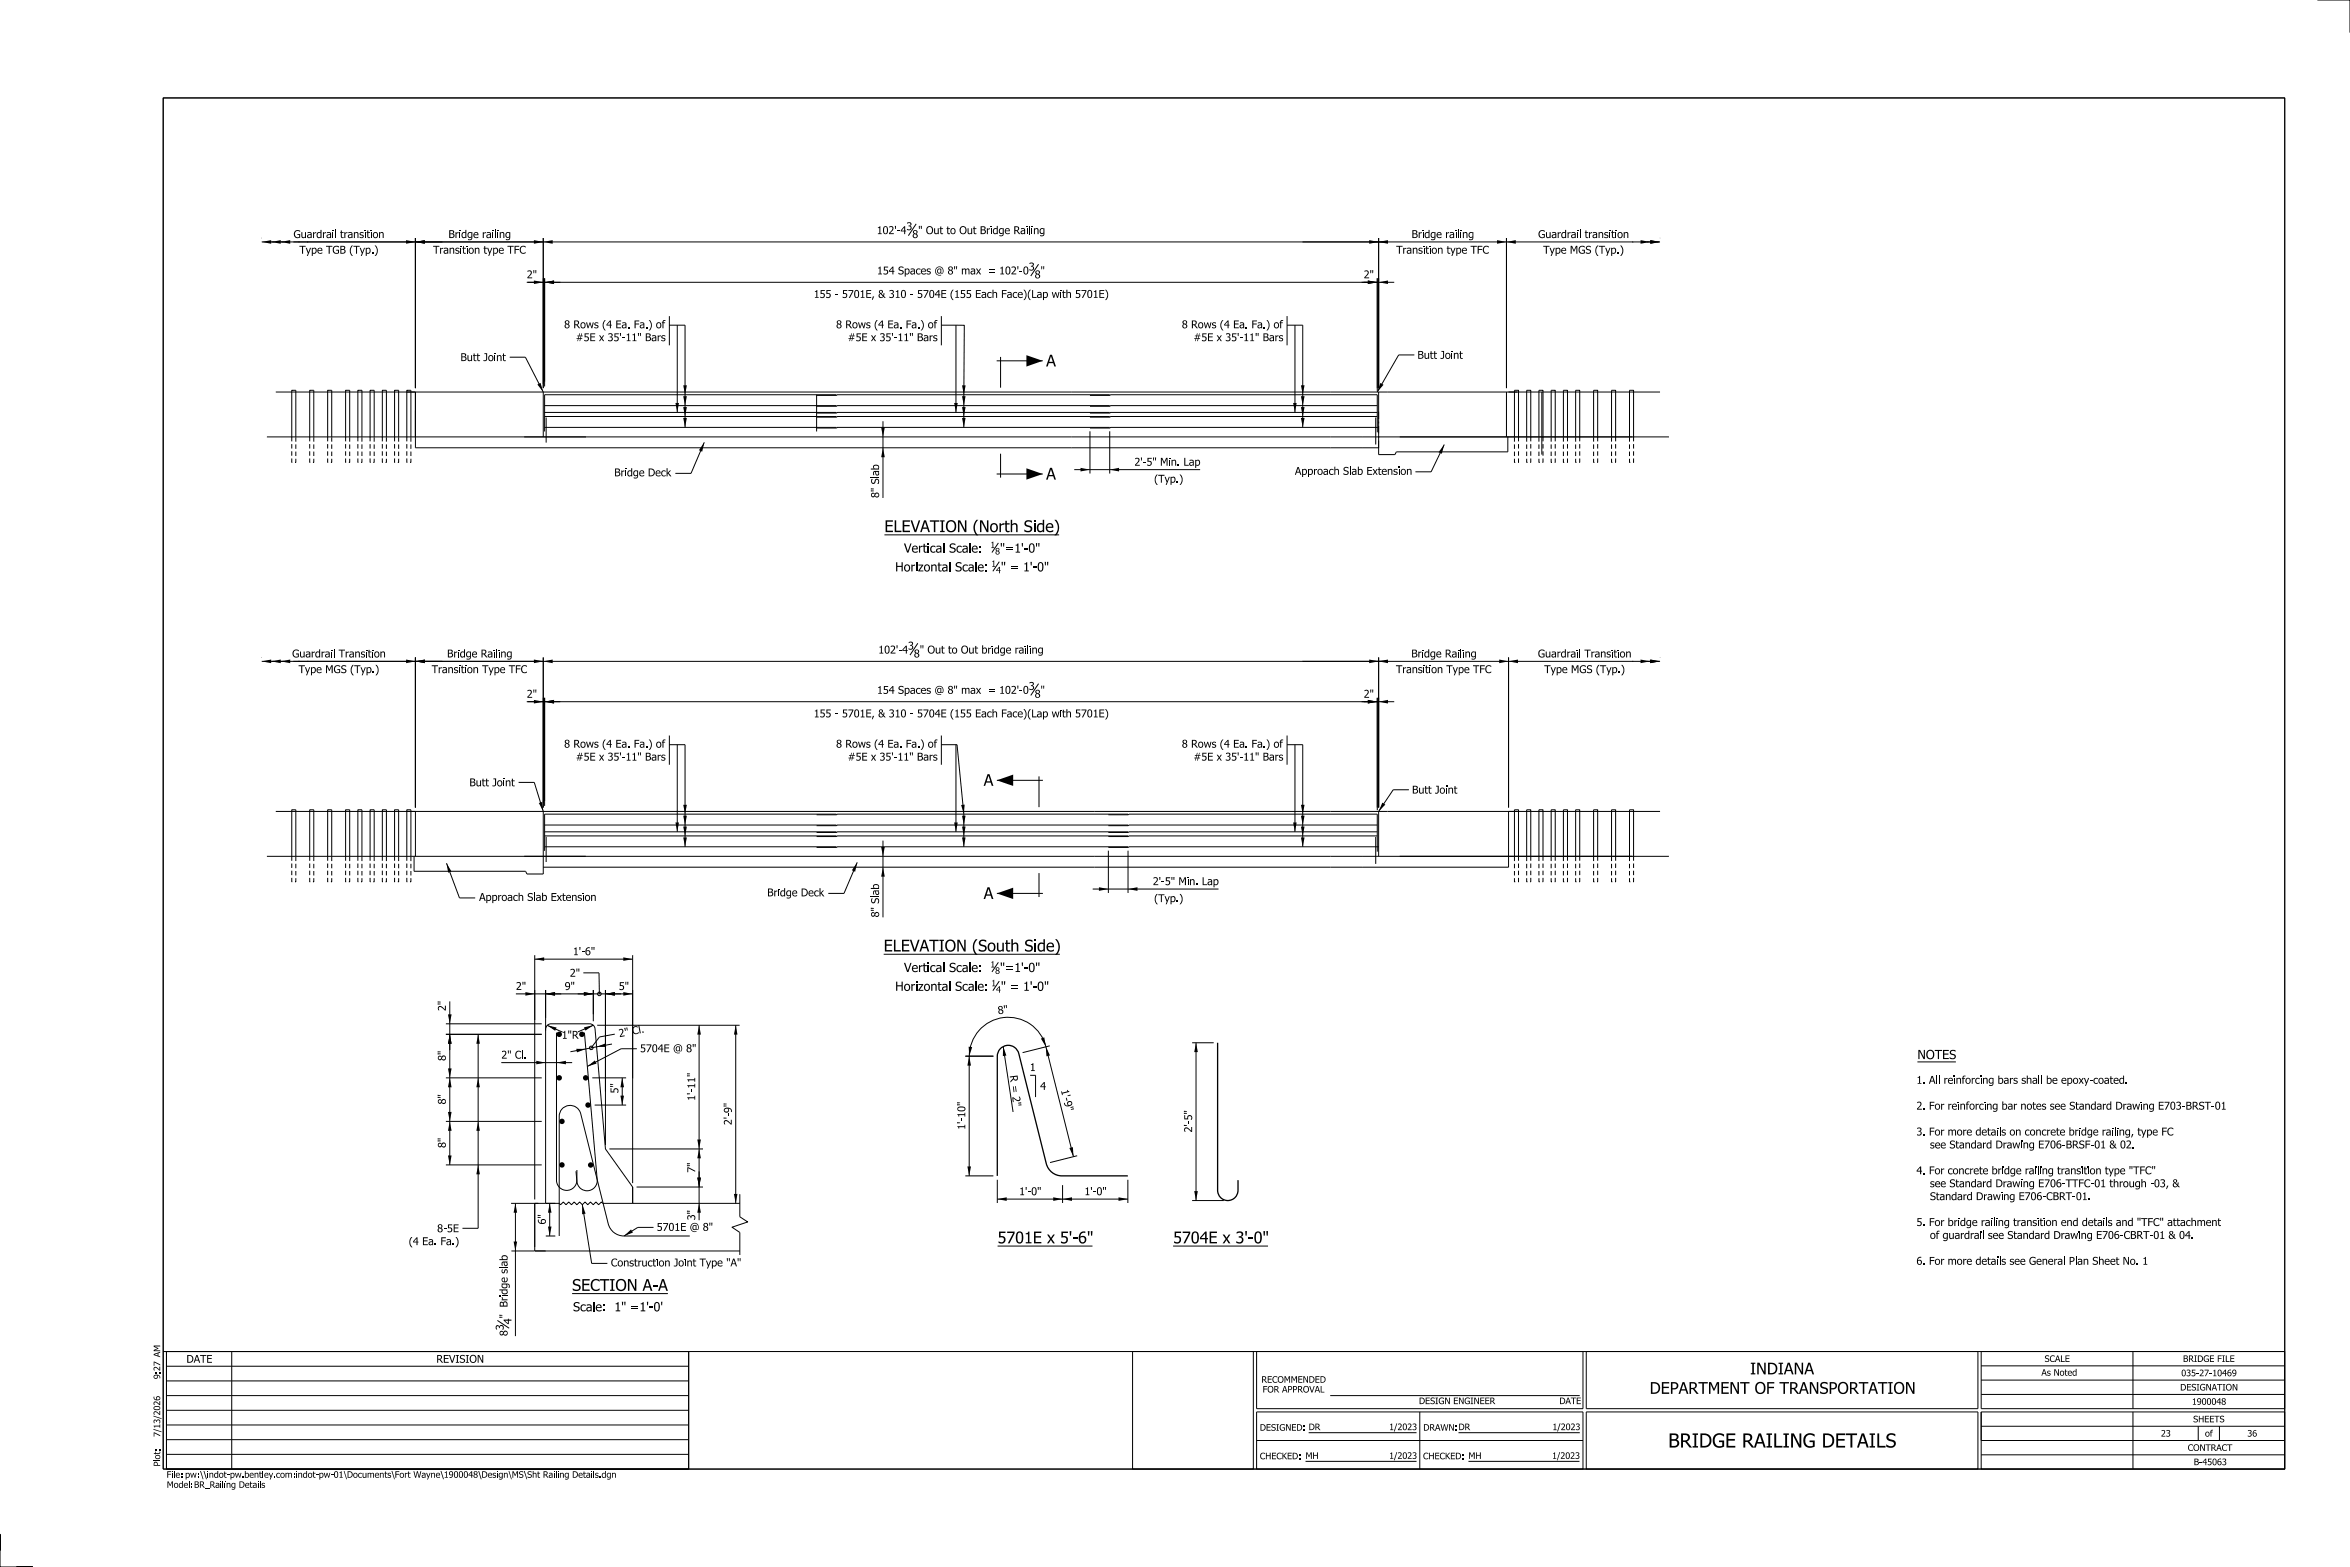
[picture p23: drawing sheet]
<svg xmlns="http://www.w3.org/2000/svg" width="914mm" height="610mm" viewBox="0 0 914 610" stroke-linecap="round" stroke-linejoin="round" font-family="sans-serif">
<defs><g id="words">
<text font-size="5.5" x="649.1" y="563.1">BRIDGE RAILING DETAILS</text>
<g font-size="4.6">
<text x="407.1" y="142.6">A</text>
<text x="407.1" y="186.6">A</text>
<text x="344.1" y="207">ELEVATION (North Side)</text>
<text x="382.7" y="305.7">A</text>
<text x="382.7" y="349.7">A</text>
<text x="343.9" y="370.2">ELEVATION (South Side)</text>
<text x="388.2" y="483.7">5701E x 5'-6&quot;</text>
<text x="456.5" y="483.7">5704E x 3'-0&quot;</text>
<text x="222.6" y="502.2">SECTION A-A</text>
<text x="681" y="534.7">INDIANA</text>
<text x="641.9" y="542.2">DEPARTMENT OF TRANSPORTATION</text>
</g>
<g font-size="3.6">
<text x="351.7" y="215">Vertical Scale:</text>
<text x="389.1" y="215">&quot;=1'-0&quot;</text>
<text x="348.3" y="222.3">Horizontal Scale:</text>
<text x="389.5" y="222.3">&quot; = 1'-0&quot;</text>
<text x="351.7" y="378.2">Vertical Scale:</text>
<text x="389.1" y="378.2">&quot;=1'-0&quot;</text>
<text x="348.3" y="385.5">Horizontal Scale:</text>
<text x="389.5" y="385.5">&quot; = 1'-0&quot;</text>
<text x="746.1" y="412">NOTES</text>
<text x="223" y="510.1">Scale:</text>
<text x="240.4" y="510.1">1&quot; =1'-0'</text>
</g>
<g font-size="3">
<text x="352.7" y="89.6">3</text>
<text x="114.2" y="92.6">Guardrail transition</text>
<text x="174.5" y="92.6">Bridge railing</text>
<text x="341.1" y="91.1">102'-4</text>
<text x="357.3" y="91.1">&quot; Out to Out Bridge Railing</text>
<text x="549.3" y="92.6">Bridge railing</text>
<text x="598.5" y="92.6">Guardrail transition</text>
<text x="116.5" y="98.7">Type TGB (Typ.)</text>
<text x="168.5" y="98.7">Transition type TFC</text>
<text x="543.3" y="98.7">Transition type TFC</text>
<text x="600.5" y="98.7">Type MGS (Typ.)</text>
<text x="341.2" y="106.8">154 Spaces @ 8&quot; max</text>
<text x="385.3" y="106.8">= 102'-0</text>
<text x="400.3" y="105.2">3</text>
<text x="402.6" y="108.3">8</text>
<text x="316.6" y="115.9">155 - 5701E, &amp; 310 - 5704E (155 Each Face)(Lap with 5701E)</text>
<text x="219.5" y="127.7">8 Rows (4 Ea. Fa.) of</text>
<text x="325.3" y="127.7">8 Rows (4 Ea. Fa.) of</text>
<text x="459.9" y="127.7">8 Rows (4 Ea. Fa.) of</text>
<text x="224" y="132.7">#5E x 35'-11&quot; Bars</text>
<text x="329.9" y="132.7">#5E x 35'-11&quot; Bars</text>
<text x="464.4" y="132.7">#5E x 35'-11&quot; Bars</text>
<text x="179.2" y="140.5">Butt Joint</text>
<text x="551.5" y="139.6">Butt Joint</text>
<text x="239" y="185.3">Bridge Deck</text>
<text x="342" y="185.2" transform="rotate(-90 342 185.2)">a</text>
<text x="441.4" y="181.2">2'-5&quot; Min. Lap</text>
<text x="503.9" y="184.7">Approach Slab Extension</text>
<text x="449.1" y="187.8">(Typ.)</text>
<text x="342" y="193.7" transform="rotate(-90 342 193.7)">8&quot;Slb</text>
<text x="113.7" y="255.8">Guardrail Transition</text>
<text x="174" y="255.8">Bridge Railing</text>
<text x="341.7" y="254.2">102'-4</text>
<text x="353.3" y="252.7">3</text>
<text x="355.6" y="255.8">8</text>
<text x="357.9" y="254.2">&quot; Out to Out bridge railing</text>
<text x="549.1" y="255.8">Bridge Railing</text>
<text x="598.4" y="255.8">Guardrail Transition</text>
<text x="116.2" y="261.9">Type MGS (Typ.)</text>
<text x="168" y="261.9">Transition Type TFC</text>
<text x="543.2" y="261.9">Transition Type TFC</text>
<text x="600.9" y="261.9">Type MGS (Typ.)</text>
<text x="341.2" y="269.9">154 Spaces @ 8&quot; max</text>
<text x="385.3" y="269.9">= 102'-0</text>
<text x="400.3" y="268.4">3</text>
<text x="402.6" y="271.4">8</text>
<text x="316.6" y="279.1">155 - 5701E, &amp; 310 - 5704E (155 Each Face)(Lap with 5701E)</text>
<text x="219.5" y="290.9">8 Rows (4 Ea. Fa.) of</text>
<text x="325.3" y="290.9">8 Rows (4 Ea. Fa.) of</text>
<text x="459.9" y="290.9">8 Rows (4 Ea. Fa.) of</text>
<text x="224" y="295.9">#5E x 35'-11&quot; Bars</text>
<text x="329.9" y="295.9">#5E x 35'-11&quot; Bars</text>
<text x="464.4" y="295.9">#5E x 35'-11&quot; Bars</text>
<text x="182.6" y="305.9">Butt Joint</text>
<text x="549.4" y="308.7">Butt Joint</text>
<text x="448.6" y="344.3">2'-5&quot; Min. Lap</text>
<text x="186.4" y="350.5">Approach Slab Extension</text>
<text x="298.5" y="348.7">Bridge Deck</text>
<text x="342" y="348.3" transform="rotate(-90 342 348.3)">a</text>
<text x="449.1" y="350.9">(Typ.)</text>
<text x="342" y="356.9" transform="rotate(-90 342 356.9)">8&quot;Slb</text>
<text x="222.9" y="371.6">1'-6&quot;</text>
<text x="219.7" y="385.1">9&quot;</text>
<text x="388.4" y="394.6" transform="rotate(-7 388.4 394.6)">8 &quot;</text>
<text x="218.6" y="404.1">1&quot;R</text>
<text x="241" y="403.5" transform="rotate(-11 241 403.5)">2 &quot; Cl.</text>
<text x="173.5" y="412.7" transform="rotate(-90 173.5 412.7)">8&quot;</text>
<text x="195.1" y="411.8">2&quot; Cl.</text>
<text x="249.1" y="409.3">5704E @ 8&quot;</text>
<text x="392.9" y="418.5" transform="rotate(83 392.9 418.5)">R =</text>
<text x="400.7" y="416.7">1</text>
<text x="270.5" y="425.1" transform="rotate(-90 270.5 425.1)">-</text>
<text x="404.7" y="424">4</text>
<text x="412.8" y="424.1" transform="rotate(76 412.8 424.1)">1 '-9 &quot;</text>
<text x="745.7" y="421.6">1. All reinforcing bars shall be epoxy-coated.</text>
<text x="173.5" y="429.6" transform="rotate(-90 173.5 429.6)">8&quot;</text>
<text x="270.5" y="428.3" transform="rotate(-90 270.5 428.3)">1'11&quot;</text>
<text x="393.9" y="426.7" transform="rotate(83 393.9 426.7)">2 &quot;</text>
<text x="745.7" y="431.7">2. For reinforcing bar notes see Standard Drawing E703-BRST-01</text>
<text x="284.7" y="434.5" transform="rotate(-90 284.7 434.5)">- &quot;</text>
<text x="375.6" y="436.4" transform="rotate(-90 375.6 436.4)">-</text>
<text x="463.9" y="437.4" transform="rotate(-90 463.9 437.4)">-</text>
<text x="375.6" y="439.5" transform="rotate(-90 375.6 439.5)">1'10&quot;</text>
<text x="745.7" y="441.7">3. For more details on concrete bridge railing, type FC</text>
<text x="173.5" y="446.6" transform="rotate(-90 173.5 446.6)">8&quot;</text>
<text x="750.3" y="446.8">see Standard Drawing E706-BRSF-01 &amp; 02.</text>
<text x="745.7" y="456.8">4. For concrete bridge railing transition type &quot;TFC&quot;</text>
<text x="750.3" y="461.9">see Standard Drawing E706-TTFC-01 through -03, &amp;</text>
<text x="396.5" y="465">1'-0&quot;</text>
<text x="421.9" y="465">1'-0&quot;</text>
<text x="750.3" y="466.9">Standard Drawing E706-CBRT-01.</text>
<text x="170.1" y="479.4">8-5E</text>
<text x="212.4" y="476.3" transform="rotate(-90 212.4 476.3)">6&quot;</text>
<text x="255.5" y="478.8">5701E @ 8&quot;</text>
<text x="745.7" y="476.9">5. For bridge railing transition end details and &quot;TFC&quot; attachment</text>
<text x="159" y="484.4">(4 Ea. Fa.)</text>
<text x="750.3" y="482">of guardrail see Standard Drawing E706-CBRT-01 &amp; 04.</text>
<text x="197.5" y="492.7" transform="rotate(-90 197.5 492.7)">a</text>
<text x="237.7" y="492.7">Construction Joint Type &quot;A&quot;</text>
<text x="745.7" y="492">6. For more details see General Plan Sheet No. 1</text>
<text x="197.5" y="504.6" transform="rotate(-90 197.5 504.6)">igeslb</text>
<text x="197.5" y="512.9" transform="rotate(-90 197.5 512.9)">&quot; Brd</text>
<text x="199" y="515.2" transform="rotate(-90 199 515.2)">4</text>
<text x="196" y="517.5" transform="rotate(-90 196 517.5)">3</text>
<text x="197.5" y="519.8" transform="rotate(-90 197.5 519.8)">8</text>
<text x="72.5" y="530.1">DATE</text>
<text x="169.8" y="530.1">REVISION</text>
</g>
<g font-size="2.5">
<text x="385.3" y="213.2">1</text>
<text x="387.2" y="215.7">8</text>
<text x="385.8" y="220.5">1</text>
<text x="387.6" y="223">4</text>
<text x="385.3" y="376.4">1</text>
<text x="385.8" y="383.7">1</text>
<text x="387.2" y="378.9">8</text>
<text x="387.6" y="386.2">4</text>
<text x="62.3" y="533.4" transform="rotate(-90 62.3 533.4)">2</text>
<text x="795.6" y="529.8">SCALE</text>
<text x="849.4" y="529.8">BRIDGE FILE</text>
<text x="62.3" y="536.5" transform="rotate(-90 62.3 536.5)">9: 7 AM</text>
<text x="490.8" y="537.9">RECOMMENDED</text>
<text x="794.3" y="535.2">As Noted</text>
<text x="848.7" y="535.4">035-27-10469</text>
<text x="491.3" y="541.7">FOR APPROVAL</text>
<text x="848.3" y="540.9">DESIGNATION</text>
<text x="62.3" y="550.6" transform="rotate(-90 62.3 550.6)">2</text>
<text x="552.1" y="546.2">DESIGN ENGINEER</text>
<text x="606.8" y="546.2">DATE</text>
<text x="852.9" y="546.5">1900048</text>
<text x="62.3" y="555.8" transform="rotate(-90 62.3 555.8)">1</text>
<text x="490.2" y="556.6">DESIGNED:DR</text>
<text x="540.5" y="556.4">1/2023</text>
<text x="553.8" y="556.6">DRAWN:DR</text>
<text x="604" y="556.4">1/2023</text>
<text x="853.4" y="553.3">SHEETS</text>
<text x="62.3" y="559" transform="rotate(-90 62.3 559)">7/ 3/ 026</text>
<text x="840.8" y="558.9">23</text>
<text x="858" y="558.9">of</text>
<text x="874.5" y="558.9">36</text>
<text x="62.3" y="567.8" transform="rotate(-90 62.3 567.8)">o :</text>
<text x="490.2" y="567.7">CHECKED:MH</text>
<text x="540.5" y="567.6">1/2023</text>
<text x="553.7" y="567.7">CHECKED:MH</text>
<text x="603.9" y="567.6">1/2023</text>
<text x="851.3" y="564.4">CONTRACT</text>
<text x="853.6" y="570">B-45063</text>
<text x="62.3" y="570.5" transform="rotate(-90 62.3 570.5)">Plt</text>
<text x="64.8" y="574.9">File:pw:\\indot-pw.bentley.com:indot-pw-01\Documents\Fort Wayne\1900048\Design\MS\Sht Railing Details.dgn</text>
<text x="64.9" y="578.8">Model:</text>
<text x="75.5" y="578.8">BR_Railing Details</text>
</g>
</g></defs>
<g fill="none" stroke="#000" stroke-width=".39">
<path d="M101.8 94.1h544.1M116.1 94.1h.1M119.5 94.1h.1M161.6 92.6v58.4M211.4 92.6v58.4M356.5 87.1l-3.1 4.6M536.4 92.6v58.4M586.2 92.6v58.4M635.1 94.1h.1M205 109.8h337.5M211.9 108.3v42.1M404.1 102.8l-3 4.6"/>
<path d="M535.9 108.3v43.7M198.3 139h6.1l7 13.5v17.5M260.5 126.5h6.1v39.8M260.5 123v11.3M263.5 126.5v33.9M366.3 126.5h8.9l-.2 39.8M366.3 123v11.3M372 126.5v33.9M389.3 138.9v11.9M500.8 126.5h6.1v39.8M500.8 123v11.3M503.9 126.5v33.9"/>
<path d="M550.3 138.1h-6.1l-8.3 14.4M107.3 152.5h538.6M161.6 152.5v21.7h374.8M211.9 157.8h113.5M317.7 153.6v14.3M325.4 153.6h-113.5v14.3M387.8 140.4h17.9M424.1 153.8h7.7l.4-.2h103.7v14.6M431.8 153.6h-106l-.4 .2h-7.7M431.8 157.8h-106l-.4 .2h-7.7M535.9 157.8h-103.7l-.4 .2h-7.7M536.4 152.5v24.3h6.4l.5-1h43.4v-5.8"/>
<path d="M586.2 152.5v17.5M599.9 152.5v24.3M103.9 170h545.5M115.1 170v-18.2h-1.6v18.3M122.1 170v-18.2h-1.6v18.3M129.1 170v-18.2h-1.6v18.3M136.1 170v-18.2h-1.6v18.3M140.8 170v-18.2h-1.6v18.3M145.6 170v-18.2h-1.6v18.3M150.4 170v-18.2h-1.6v18.3M155.1 170v-18.2h-1.6v18.3M159.9 170v-18.2h-1.6v18.3"/>
<path d="M211.9 160.4h113.5M211.9 162h113.5M211.9 166.3h113.5M212.5 162.4v9.8M274 172.1l-5.1 12.1-6.1-.1M343.6 163.9v29.8M389.3 176.5v9.3M424.1 167.8v16.4M431.8 160.4h-106l-.4 .3h-7.7M431.8 162h-106l-.4 .3h-7.7M431.8 166.3h-106l-.4 .2h-7.7M431.8 167.8v16.4"/>
<path d="M535.3 162.4v10.5M535.9 160.4h-103.7l-.4 .3h-7.7M535.9 162h-103.7l-.4 .3h-7.7M536.4 166.3h-104.2l-.4 .2h-7.7M562 172.9l-5.1 10.7h-6.1M589.3 170v-18.2h1.6v18.3M594 170v-18.2h1.6v18.3M598.8 170v-18.2h1.6v18.3M603.6 170v-18.2h1.6v18.3M608.3 170v-18.2h1.6v18.3M613.1 170v-18.2h1.6v18.3M620.1 170v-18.2h1.6v18.3"/>
<path d="M627.1 170v-18.2h1.5v18.3M634 170v-18.2h1.6v18.3M387.8 184.4h17.9M418 182.7h49M344.1 208.1h68M388.5 211.2l-2.5 3.7M388.8 218.5l-2.5 3.7M101.8 257.3h544.1M116.1 257.3h.1M119.5 257.3h.1M161.6 255.8v58.3M211.4 255.8v58.3"/>
<path d="M357.1 250.3l-3 4.5M536.4 255.8v58.3M587 255.8v58.3M635.1 257.3h.1M205 273h337.5M211.9 271.5v42M404.1 266l-3 4.5M535.9 271.5v43.7M260.5 289.7h6.1v39.7M260.5 286.1v11.4M263.5 289.7v33.9M366.3 289.7h6.1l2.6 27v12.7"/>
<path d="M366.3 286.1v11.4M372 289.7v33.9M500.8 289.7h6.1v39.7M500.8 286.1v11.4M503.9 289.7v33.9M107.3 315.7h538.6M161.6 315.7v17.4M201.8 304.4h6.1l3.5 11.3v24.3h-6.4l-.5-1.1h-43.4v-5.8M325.4 316.7h-113.5v14.3M387.9 303.6h17.9M404.3 302v12M431.3 317h7.6l.4-.3h96.6v14.6"/>
<path d="M438.9 316.7h-113.1l-.4 .3h-7.7M548.2 307.2h-6.1l-5.7 8.5v17.4M587 315.7v21.7h-375.6M103.9 333.1h545.5M115.1 333.1v-18.1h-1.6v18.3M122.1 333.1v-18.1h-1.6v18.3M129.1 333.1v-18.1h-1.6v18.3M136.1 333.1v-18.1h-1.6v18.3M140.8 333.1v-18.1h-1.6v18.3M145.6 333.1v-18.1h-1.6v18.3M150.4 333.1v-18.1h-1.6v18.3M155.1 333.1v-18.1h-1.6v18.3"/>
<path d="M159.9 333.1v-18.1h-1.6v18.3M173.7 335.8l5.1 13.5h6.1M211.9 321h113.5M211.9 323.6h113.5M211.9 325.2h113.5M211.9 329.4h113.5M212.5 325.6v9.8M333.6 335.5l-5.2 12.1h-6.1M343.6 327v29.9M404.3 339.7v9.3M431.3 330.9v16.5M438.9 330.9v16.5"/>
<path d="M438.9 321h-113.1l-.4 .2h-7.7M438.9 323.6h-113.1l-.4 .2h-7.7M438.9 325.2h-113.1l-.4 .2h-7.7M438.9 329.4h-113.1l-.4 .3h-7.7M535.3 325.6v10.5M535.9 321h-96.6l-.4 .2h-7.6M535.9 323.6h-96.6l-.4 .2h-7.6M535.9 325.2h-96.6l-.4 .2h-7.6M536.4 329.4h-97.1l-.4 .3h-7.6M589.3 333.1v-18.1h1.6v18.3M594 333.1v-18.1h1.6v18.3M598.8 333.1v-18.1h1.6v18.3"/>
<path d="M603.6 333.1v-18.1h1.6v18.3M608.3 333.1v-18.1h1.6v18.3M613.1 333.1v-18.1h1.6v18.3M620.1 333.1v-18.1h1.6v18.3M627.1 333.1v-18.1h1.5v18.3M634 333.1v-18.1h1.6v18.3M387.9 347.6h17.9M425.2 345.9h48.9M343.9 371.2h68.5M388.5 374.4l-2.5 3.7M388.8 381.7l-2.5 3.7M216.5 401.7v57.4a4 4 0 0 0 4 4 4 4 0 0 0 4-4v-3.9"/>
<path d="M227.4 401.7l5 57.2a4 4 0 0 1-3.6 4.3 4 4 0 0 1-4.3-3.6l-.4-4M375.6 410.9h10.9M390.3 407.1l3.9 25.5M400.8 418.3h2.1v8.5M408.4 406.9l-10.5 2.6M463.9 405.7h8.4M465.4 405.7v61.3M746.1 413.1h14.9M375.6 457.4h10.9M388.1 459v9M417.7 450l-10.7-42.8a15.1 15.1 0 0 0-16.6-11.3 15.1 15.1 0 0 0-13.2 15l-.1 46.5M419.1 449.6l-10.5 2.7"/>
<path d="M438.9 459v9M246.2 461.8v6.3h-11.7l-.5-.5-1.1 1.1-1-1.1-1.1 1.1-1-1.1-1.1 1.1-1.1-1.1-1 1.1-1.1-1.1-1 1.1-1.1-1.1-1 1.1-1.1-1.1-1.1 1.1-1-1.1-1.1 1.1-.5-.6h-9.5v17M388.1 466.5h50.8M413.5 461v7M463.9 467h12.3M217.6 480.8v-46.5a4.2 4.2 0 0 1 3.7-4.2 4.2 4.2 0 0 1 4.7 3.1l10.6 42.8a6.3 6.3 0 0 0 6.2 4.8h25.6M388.2 484.8h36.9M456.5 484.8h36.9"/>
</g>
<path d="M473.8 405.7v57.4a4 4 0 0 0 3.9 3.9 4 4 0 0 0 4-3.9v-4M388.1 457.4v-46.5a4.2 4.2 0 0 1 3.7-4.2 4.2 4.2 0 0 1 4.6 3.2l10.7 42.7a6.4 6.4 0 0 0 6.1 4.8h25.7" fill="none" stroke="#000" stroke-width=".51"/>
<g fill="#000">
<path d="M101.8 94.1l3.7-.7v1.4zM105.6 94.1l3.7-.7v1.4zM109.3 94.1l3.6-.7v1.4zM158 93.4l3.6 .7-3.6 .7zM161.6 94.1l3.7-.7v1.4zM207.8 93.4l3.6 .7-3.6 .7zM211.4 94.1l3.7-.7v1.4zM532.8 93.4l3.6 .7-3.6 .7zM536.4 94.1l3.7-.7v1.4zM582.5 93.4l3.7 .7-3.7 .7zM586.2 94.1l3.6-.7v1.4zM638.4 93.4l3.6 .7-3.6 .7z"/>
<path d="M642 93.4l3.7 .7-3.7 .7zM642.3 93.4l3.6 .7-3.6 .7zM207.8 109.1l3.6 .7-3.6 .7zM211.9 109.8l3.7-.7v1.4zM532.2 109.1l3.7 .7-3.7 .7zM536.4 109.8l3.7-.7v1.4zM209.1 149.6l1.2-.7 1.1 3.6zM262.8 156.8h1.4l-.7 3.6zM265.9 149.9h1.4l-.7 3.7zM265.9 154.1h1.4l-.7 3.7zM265.9 158.4h1.4l-.7 3.6zM371.3 156.8h1.4l-.7 3.6z"/>
<path d="M374.3 154.1h1.4l-.7 3.7zM374.3 158.4h1.4l-.7 3.6zM374.3 149.9h1.4l-.7 3.7zM399.4 138.2l6.3 2.2-6.3 2.2zM503.2 156.8h1.3l-.6 3.6zM506.2 149.9h1.4l-.7 3.7zM506.2 154.1h1.4l-.7 3.7zM506.2 158.4h1.4l-.7 3.6zM537.1 149l1.2 .7-2.4 2.8zM265.9 162.6h1.4l-.7 3.7zM274 172.1l-.8 3.6-1.2-.5zM343.6 174.2l.7 3.7h-1.4z"/>
<path d="M342.9 166.3h1.4l-.7 3.7zM374.3 162.6h1.4l-.7 3.7zM506.2 162.6h1.4l-.7 3.7zM562 172.9l-1 3.6-1.2-.6zM399.4 182.2l6.3 2.2-6.3 2.2zM420.4 182l3.7 .7-3.7 .7zM431.8 182.7l3.6-.7v1.4zM101.8 257.3l3.7-.7v1.4zM105.6 257.3l3.7-.7v1.4zM109.3 257.3l3.6-.7v1.4zM158 256.6l3.6 .7-3.6 .7zM161.6 257.3l3.7-.7v1.4z"/>
<path d="M207.8 256.6l3.6 .7-3.6 .7zM211.4 257.3l3.7-.7v1.4zM532.8 256.6l3.6 .7-3.6 .7zM536.4 257.3l3.7-.7v1.4zM583.4 256.6l3.6 .7-3.6 .7zM587 257.3l3.7-.7v1.4zM638.4 256.6l3.6 .7-3.6 .7zM642 256.6l3.7 .7-3.7 .7zM642.3 256.6l3.6 .7-3.6 .7zM207.8 272.3l3.6 .7-3.6 .7zM211.9 273l3.7-.7v1.4zM532.2 272.3l3.7 .7-3.7 .7z"/>
<path d="M536.4 273l3.7-.7v1.4zM209.7 312.4l1.3-.4 .4 3.7zM262.8 320h1.4l-.7 3.6zM265.9 313.1h1.4l-.7 3.6zM265.9 317.3h1.4l-.7 3.7zM371.3 320h1.4l-.7 3.6zM374 313.2l1.4-.2-.4 3.7zM374.3 317.3h1.4l-.7 3.7zM387.9 303.6l6.3-2.3v4.5zM503.2 320h1.3l-.6 3.6zM506.2 313.1h1.4l-.7 3.6zM506.2 317.3h1.4l-.7 3.7z"/>
<path d="M537.9 312.2l1.1 .8-2.6 2.7zM173.7 335.8l2 3.2-1.3 .5zM265.9 321.6h1.4l-.7 3.6zM265.9 325.8h1.4l-.7 3.6zM333.6 335.5l-.9 3.6-1.2-.5zM342.9 329.5h1.4l-.7 3.6zM374.3 321.6h1.4l-.7 3.6zM374.3 325.8h1.4l-.7 3.6zM506.2 321.6h1.4l-.7 3.6zM506.2 325.8h1.4l-.7 3.6zM343.6 337.4l.7 3.6h-1.4zM387.9 347.6l6.3-2.3v4.4z"/>
<path d="M427.6 345.2l3.7 .7-3.7 .7zM438.9 345.9l3.7-.7v1.4zM377.1 410.9l.7 3.6h-1.4zM376.9 407.2l1.4 .2-1.1 3.5zM390.3 407.1l1.3 3.5-1.4 .2zM405 404l1.3-.5 .7 3.7zM407 407.2l1.6 3.4-1.4 .3zM465.4 405.7l.7 3.6h-1.4zM376.4 453.8h1.4l-.7 3.6zM416.1 446.6l1.4-.3 .2 3.7zM388.1 466.5l3.6-.7v1.4zM409.8 465.8l3.7 .7-3.7 .7z"/>
<path d="M413.5 466.5l3.6-.7v1.4zM435.2 465.8l3.7 .7-3.7 .7zM464.7 463.4h1.4l-.7 3.6z"/>
<path d="M101.8 92.5l.1 .2z" fill-rule="evenodd"/>
<path d="M645.9 92.5l.1 .2z" fill-rule="evenodd"/>
<path d="M101.8 255.7l.1 .1z" fill-rule="evenodd"/>
<path d="M645.9 255.7l.1 .1z" fill-rule="evenodd"/>
<circle cx="217.6" cy="419.3" r="1.06"/>
<circle cx="217.6" cy="402.4" r="1.06"/>
<circle cx="226.4" cy="402.4" r="1.06"/>
<circle cx="227.9" cy="419.3" r="1.06"/>
<circle cx="218.7" cy="436.2" r="1.06"/>
<circle cx="228.8" cy="429.9" r="1.06"/>
<circle cx="218.7" cy="453.2" r="1.06"/>
<circle cx="229.8" cy="453.2" r="1.06"/>
</g>
<path d="M536.4 174.2v-14.5" fill="none" stroke="#000" stroke-width=".39" stroke-dasharray="2.8 1.1 .7 1.1" stroke-linecap="butt"/>
<g fill="none" stroke="#000" stroke-width=".39" stroke-dasharray="1.7 1.1" stroke-linecap="butt">
<path d="M113.5 170v9.9h1.6v-9.9M120.5 170v9.9h1.6v-9.9M127.5 170v9.9h1.6v-9.9M134.5 170v9.9h1.6v-9.9M139.2 170v9.9h1.6v-9.9M144 170v9.9h1.6v-9.9M148.8 170v9.9h1.6v-9.9M153.5 170v9.9h1.6v-9.9M158.3 170v9.9h1.6v-9.9M590.9 170v9.9h-1.6v-9.9M595.6 170v9.9h-1.6v-9.9M600.4 170v9.9h-1.6v-9.9"/>
<path d="M605.2 170v9.9h-1.6v-9.9M609.9 170v9.9h-1.6v-9.9M614.7 170v9.9h-1.6v-9.9M621.7 170v9.9h-1.6v-9.9M628.6 170v9.9h-1.5v-9.9M635.6 170v9.9h-1.6v-9.9M113.5 333.1v9.9h1.6v-9.9M120.5 333.1v9.9h1.6v-9.9M127.5 333.1v9.9h1.6v-9.9M134.5 333.1v9.9h1.6v-9.9M139.2 333.1v9.9h1.6v-9.9M144 333.1v9.9h1.6v-9.9"/>
<path d="M148.8 333.1v9.9h1.6v-9.9M153.5 333.1v9.9h1.6v-9.9M158.3 333.1v9.9h1.6v-9.9M590.9 333.1v9.9h-1.6v-9.9M595.6 333.1v9.9h-1.6v-9.9M600.4 333.1v9.9h-1.6v-9.9M605.2 333.1v9.9h-1.6v-9.9M609.9 333.1v9.9h-1.6v-9.9M614.7 333.1v9.9h-1.6v-9.9M621.7 333.1v9.9h-1.6v-9.9M628.6 333.1v9.9h-1.5v-9.9M635.6 333.1v9.9h-1.6v-9.9"/>
</g>
<g fill="#fff">
<circle cx="235.6" cy="398.3" r=".81"/>
<circle cx="246.2" cy="398.3" r=".81"/>
<circle cx="235.6" cy="416.4" r=".81"/>
<circle cx="235.6" cy="409.3" r=".81"/>
<circle cx="246.2" cy="416.4" r=".81"/>
<circle cx="235.6" cy="419.3" r=".81"/>
<circle cx="235.6" cy="429.9" r=".81"/>
<circle cx="246.2" cy="447" r=".81"/>
<circle cx="208.1" cy="453.2" r=".81"/>
<circle cx="208.1" cy="436.2" r=".81"/>
<circle cx="208.1" cy="419.3" r=".81"/>
<circle cx="208.1" cy="412.9" r=".81"/>
<circle cx="208.1" cy="398.3" r=".81"/>
<circle cx="212.3" cy="398.3" r=".81"/>
</g>
<g fill="none" stroke="#000" stroke-width=".39">
<path d="M901.7 0h12.7v12.7M63.5 38.1h825.5v533.4h-825.5zM130.5 89.4v3.2M192.7 89.4v3.2M400.6 87.9v3.2M567.5 89.4v3.2M614.8 89.4v3.2M338.8 185.6h3.3M525.4 181.5v3.2M130 252.6v3.2M193.3 252.6v3.2M400 251v3.2"/>
<path d="M568.5 252.6v3.2M614.7 252.6v3.2M208 347.3v3.2M338.8 348.8h3.3M208.1 371.6v95M208.1 373.1h38.1M227 378.5h6.1l.1 8.1M246.2 371.6v88.7M173.5 398.3h37.3M175 389.6v63.6M200.7 386.6h45.5M212.3 385.1v15.8"/>
<path d="M212.9 398.9l6 2.6M230.9 385.1v12.2M230.9 398.9l-6 2.5M232.4 398.9h55.4M235.6 385.1v60.4M272 398.9v75.8M286.3 398.9v69.2M173.5 402.4h37.3M173.5 419.3h37.3M186.1 402.4v75.4h-6.1M195.1 413.4h27.5M203.3 408.7v3.1"/>
<path d="M230.5 419.3h13.1M238.1 406.2l-16.1 3M239.2 402.3l-5.9 1.1-3.3 4.2M242.1 419.3v10.6M247.8 408h-6.1l-13.1 6.9M753.6 418.4v3.2M754.5 418.4v3.2M793.4 418.4v3.2M794.3 418.4v3.2M173.5 436.2h37.3M231.4 429.9h12.2M778.2 438.5v3.2"/>
<path d="M823 438.5v3.2M173.5 453.2h37.3M237.1 447h36.4M793.1 453.6v3.2M198.9 468.1h10.6M200.6 468.1v51.7M208.1 468.1v18.6h79.8M212.3 468.1v-67.7a2.11 2.11 0 0 1 2.1-2.1h15a2.12 2.12 0 0 1 2.1 1.9l4.1 46.8 10.6 14.8v6.3h41.7M212.4 468.1h3.7M213.9 468.1v12.7M226.6 468.7l3.6 22.8M247.7 461.8h25.8"/>
<path d="M254.3 477.5h-6.1l-5.4 3.3M287.9 464.6v8.8l3 2-6.1 2 3.1 2.1v8.7M771.7 478.8v3.2M775.9 473.7v3.3M819.6 473.7v3.3M194.3 493.2h3.2M199 486.7h8.9M212.4 480.8h3.7M230.2 491.5h6.1M778.2 488.8v3.2M803.2 488.8v3.2M807.8 488.8v3.2"/>
<path d="M193.5 513.7l4.6 3M222.6 503.2h37.3M63.5 525.8h825.5M64.8 525.8h203.2v45.7h-203.2zM64.8 531.5h203.2M64.8 537.2h203.2M90.2 525.8v45.7M440.7 525.8h47v45.7h-47zM488.9 525.8h127v22.2h-127zM617.2 525.8h152.4v22.2h-152.4zM770.9 536.9h118.1M770.9 531.4h118.1"/>
<path d="M770.9 525.8h118.1v22.2h-118.1zM829.9 525.8v22.2M64.8 542.9h203.2M64.8 554.4h203.2M64.8 548.6h203.2M488.9 549.3h127v22.2h-127zM509.2 557.4h42M517.6 542.9h97.1M552.4 549.3v22.2M567.5 557.4h47.2M617.2 549.3h152.4v22.2h-152.4zM770.9 549.3h118.1v22.2h-118.1z"/>
<path d="M770.9 549.3v11.1h118.1M770.9 542.5h118.1M770.9 554.8h118.1M829.9 549.3v22.2M855.3 554.8v5.6M863.6 554.8v5.6M59.7 568.2h2.6M64.8 565.8h203.2M64.8 560.1h203.2M67.9 572.2v2.7M73.6 576.2v2.6M86.8 576.2v2.6"/>
<path d="M101.3 576.2v2.6M102.3 572.2v2.7M216.4 572.2v2.7M231 572.2v2.7M488.9 560.4h127M508 568.5h43.2M571.4 568.5h43.2M770.9 566h118.1M0 603.2v-6.3v12.7h12.7h-6.4"/>
<circle cx="233.2" cy="386.7" r=".7"/>
<circle cx="230.1" cy="407.7" r=".7"/>
</g>
<g fill="#000">
<path d="M208.1 373.1l3.6-.7v1.4zM242.5 372.4l3.7 .7-3.7 .7zM174.3 394.6h1.4l-.7 3.7zM204.4 385.9l3.7 .7-3.7 .7zM212.3 386.6l3.7-.7v1.4zM227.2 385.9l3.7 .7-3.7 .7zM227.2 399.7l3.7-.8-3.1 2zM235.6 386.6l3.7-.7v1.4zM242.5 385.9l3.7 .7-3.7 .7zM175 402.4l.7 3.6h-1.4zM174.3 415.6h1.4l-.7 3.7zM186.1 402.4l.6 3.6h-1.4z"/>
<path d="M208.7 412.7l3.6 .7-3.6 .7zM212.9 398.9l3.7 .8-.6 1.3zM216.5 413.4l3.7-.7v1.4zM224.2 408l3.8 .1-3.5 1.3zM228.6 414.9l2.9-2.4 .6 1.3zM232.1 407.2l3.5-1.3 .3 1.4zM272 398.9l.7 3.6h-1.4zM286.3 398.9l.6 3.6h-1.3zM175 419.3l.7 3.7h-1.4zM175 436.2l.7 3.7h-1.4zM174.3 432.6h1.4l-.7 3.6zM186.1 419.3l.6 3.7h-1.4z"/>
<path d="M186.1 436.2l.6 3.7h-1.4zM242.1 419.3l.7 3.7h-1.4zM241.4 426.2h1.4l-.7 3.7zM174.3 449.5h1.4l-.7 3.7zM186.1 453.2l.6 3.6h-1.4zM272 447l.7 3.6h-1.4zM271.3 458.1h1.4l-.7 3.7zM271.3 443.3h1.4l-.7 3.7zM200.6 468.1l.6 3.7h-1.4zM213.9 468.1l.7 3.7h-1.4zM213.2 477.2h1.4l-.7 3.6zM226.6 468.7l1.3 3.5-1.4 .2z"/>
<path d="M242.8 480.8l2.7-2.5 .8 1.2zM272 468.1l.7 3.7h-1.4zM285.6 464.5h1.3l-.6 3.6zM199.8 483h1.4l-.6 3.7z"/>
<path d="M123.6 90.4a1.13 1.13 0 0 0-.5 1.5 1.13 1.13 0 0 0 1.5 .5l.5 .2v-3.2h-.4v1zM123.9 90.7h.8v1.3a.74 .74 0 0 1-1.1 .1 .74 .74 0 0 1 .1-1.1z" fill-rule="evenodd"/>
<path d="M136.9 95.5h.4a2.85 2.85 0 0 0 0 4.1 1.77 1.77 0 0 1-1.2-1.8l.1-1.1z" fill-rule="evenodd"/>
<path d="M145.8 95.5h.5a3.1 3.1 0 0 1 0 4.1h-.5a2.77 2.77 0 0 0 0-4.1z" fill-rule="evenodd"/>
<path d="M179.8 90.6a1.12 1.12 0 0 0-.3 1.4 1.12 1.12 0 0 0 1.4 .5l.6 .1v-3.2h-.4v1l-.6-.2zM180.2 90.7h.9v1.3a.74 .74 0 0 1-1.1 .1 .74 .74 0 0 1 0-1.1z" fill-rule="evenodd"/>
<path d="M346 88.2a1.12 1.12 0 0 1 1.6 .5 1.12 1.12 0 0 1-.8 1.5l-.5 .5h1.5v.4h-1.9v-.5a1.84 1.84 0 0 0 1.1-2.2l-1 .2z" fill-rule="evenodd"/>
<path d="M348.2 87.9h.5l-.1 1.2h-.3z" fill-rule="evenodd"/>
<path d="M355.5 89.7a.78 .78 0 0 0 .1 1.3 .91 .91 0 0 0-.2 1.4 .91 .91 0 0 0 1.4 0 .91 .91 0 0 0-.2-1.4l.1-.1a.87 .87 0 0 0 0-1.3 .87 .87 0 0 0-1.2 .1zM355.6 90.3a.52 .52 0 0 1 1 0 .52 .52 0 0 1-1 0zM355.4 91.7a.65 .65 0 0 1 1.3 0 .65 .65 0 0 1-1.3 0z" fill-rule="evenodd"/>
<path d="M357.5 87.9h.4v1.2h-.3z" fill-rule="evenodd"/>
<path d="M358.2 87.9h.5l-.1 1.2h-.2z" fill-rule="evenodd"/>
<path d="M386.6 89a1.12 1.12 0 0 0-.3 1.5 1.12 1.12 0 0 0 1.4 .5l.5 .1v-3.2h-.4v1l-.7-.2zM386.9 89.3l.9-.1v1.3a.74 .74 0 0 1-1 0 .74 .74 0 0 1 0-1z" fill-rule="evenodd"/>
<path d="M554.6 90.6a1.12 1.12 0 0 0-.3 1.4 1.12 1.12 0 0 0 1.4 .5l.5 .1v-3.2h-.3v1l-.6-.2zM555 90.7h.9v1.3a.81 .81 0 0 1-1.2-.1 .81 .81 0 0 1 .3-1.2z" fill-rule="evenodd"/>
<path d="M607.8 90.6a1.13 1.13 0 0 0-.3 1.4 1.13 1.13 0 0 0 1.4 .5l.5 .1v-3.2h-.4v1l-.6-.2zM608.2 90.7h.8v1.3a.74 .74 0 0 1-1.1 .1 .74 .74 0 0 1 .1-1.1z" fill-rule="evenodd"/>
<path d="M621.5 95.5h.5a2.77 2.77 0 0 0 0 4.1h-.5a3.1 3.1 0 0 1 0-4.1z" fill-rule="evenodd"/>
<path d="M630.4 95.5a1.77 1.77 0 0 1 1.2 1.7v.6a1.77 1.77 0 0 1-1.2 1.8 2.85 2.85 0 0 0 0-4.1z" fill-rule="evenodd"/>
<path d="M205.2 105.3a1.11 1.11 0 0 1 1.7 .4 1.11 1.11 0 0 1-.6 1.6l-.7 .6h1.5v.4h-1.9v-.5a1.82 1.82 0 0 0 1.1-2.2l-1.1 .2z" fill-rule="evenodd"/>
<path d="M207.5 105.1h.4v1.2h-.3z" fill-rule="evenodd"/>
<path d="M208.3 105.1h.4l-.1 1.2h-.2z" fill-rule="evenodd"/>
<path d="M370.6 112.7h.5a2.74 2.74 0 0 0 0 4 1.8 1.8 0 0 1-1.2-2l.2-1.1z" fill-rule="evenodd"/>
<path d="M371.2 103.6h.5l-.1 1.2h-.3z" fill-rule="evenodd"/>
<path d="M372 103.6h.4v1.2h-.3z" fill-rule="evenodd"/>
<path d="M386.2 112.7h.4v1.2a.78 .78 0 0 1 .9-.3 .78 .78 0 0 1 .5 .8v1.5h-.4v-1.3a.56 .56 0 0 0-.3-.7 .56 .56 0 0 0-.7 .3v1.7h-.4z" fill-rule="evenodd"/>
<path d="M395.8 103.6h.5l-.1 1.2h-.3z" fill-rule="evenodd"/>
<path d="M398.2 112.7h.5a3.1 3.1 0 0 1 0 4h-.5a2.73 2.73 0 0 0 0-4z" fill-rule="evenodd"/>
<path d="M400.6 112.7h.5a2.74 2.74 0 0 0 0 4 1.73 1.73 0 0 1-1.2-2l.2-1.1z" fill-rule="evenodd"/>
<path d="M405.1 103.6h.5l-.1 1.2h-.3z" fill-rule="evenodd"/>
<path d="M405.9 103.6h.4v1.2h-.3z" fill-rule="evenodd"/>
<path d="M414.9 112.7h.4v1.2a.78 .78 0 0 1 .9-.3 .78 .78 0 0 1 .5 .8v1.5h-.4v-1.3a.56 .56 0 0 0-.3-.7 .56 .56 0 0 0-.7 .3v1.7h-.4z" fill-rule="evenodd"/>
<path d="M430 112.7a1.77 1.77 0 0 1 1.2 1.7v.6a1.7 1.7 0 0 1-1.2 1.7 2.73 2.73 0 0 0 0-4z" fill-rule="evenodd"/>
<path d="M530.9 105.3a1.13 1.13 0 0 1 1.7 .6 1.13 1.13 0 0 1-.8 1.5l-.6 .5h1.5v.4h-1.8v-.5a1.85 1.85 0 0 0 1.1-2.2l-1.1 .2z" fill-rule="evenodd"/>
<path d="M533.2 105.1h.4l-.1 1.2h-.3z" fill-rule="evenodd"/>
<path d="M533.9 105.1h.5l-.1 1.2h-.3z" fill-rule="evenodd"/>
<path d="M235.3 124.5h.4a2.73 2.73 0 0 0 0 4.1 1.77 1.77 0 0 1-1.2-1.8l.1-1.1z" fill-rule="evenodd"/>
<path d="M241.2 129.5h.5l-.1 1.2h-.3z" fill-rule="evenodd"/>
<path d="M248.2 129.5h.4v1.2h-.3z" fill-rule="evenodd"/>
<path d="M249 129.5h.4l-.1 1.2h-.2z" fill-rule="evenodd"/>
<path d="M252.4 124.5a1.66 1.66 0 0 1 1.2 1.7l-.3 1.7-.4 .7h-.5a2.74 2.74 0 0 0 0-4.1z" fill-rule="evenodd"/>
<path d="M258 124.7a.51 .51 0 0 1 .5-.2 .51 .51 0 0 1 .4 .4l-.7 .2v.3h.6v.3h-.6v2h-.4v-2h-.3v-.3h.3z" fill-rule="evenodd"/>
<path d="M341.1 124.5h.5a2.73 2.73 0 0 0 0 4.1h-.5a3.1 3.1 0 0 1 0-4.1z" fill-rule="evenodd"/>
<path d="M347 129.5h.5l-.1 1.2h-.3z" fill-rule="evenodd"/>
<path d="M354 129.5h.5l-.1 1.2h-.3z" fill-rule="evenodd"/>
<path d="M354.8 129.5h.4l-.1 1.2h-.2z" fill-rule="evenodd"/>
<path d="M358.2 124.5a1.8 1.8 0 0 1 1.3 2v.3a1.77 1.77 0 0 1-1.3 1.8 2.74 2.74 0 0 0 0-4.1z" fill-rule="evenodd"/>
<path d="M363.8 124.7a.54 .54 0 0 1 .5-.2 .54 .54 0 0 1 .5 .4l-.8 .2v.3h.6v.3h-.6v2h-.4v-2h-.3v-.3h.3z" fill-rule="evenodd"/>
<path d="M475.6 124.5h.5a2.73 2.73 0 0 0 0 4.1 1.77 1.77 0 0 1-1.2-1.8l.1-1.1z" fill-rule="evenodd"/>
<path d="M481.5 129.5h.5l-.1 1.2h-.3z" fill-rule="evenodd"/>
<path d="M488.6 129.5h.4l-.1 1.2h-.3z" fill-rule="evenodd"/>
<path d="M489.3 129.5h.5l-.1 1.2h-.3z" fill-rule="evenodd"/>
<path d="M492.8 124.5a1.66 1.66 0 0 1 1.2 1.7l-.3 1.7-.4 .7h-.5a2.74 2.74 0 0 0 0-4.1z" fill-rule="evenodd"/>
<path d="M498.3 124.7a.51 .51 0 0 1 .6-.2 .51 .51 0 0 1 .4 .4l-.8 .2v.3h.6v.3h-.6v2h-.4v-2h-.2v-.3h.2z" fill-rule="evenodd"/>
<path d="M443.9 178h.5l-.1 1.2h-.3z" fill-rule="evenodd"/>
<path d="M448.6 178h.5l-.1 1.2h-.3z" fill-rule="evenodd"/>
<path d="M449.4 178h.5l-.1 1.2h-.3z" fill-rule="evenodd"/>
<path d="M244.5 183.1a1.13 1.13 0 0 0-.5 1.5 1.13 1.13 0 0 0 1.5 .6l.5 .1v-3.2h-.4v1zM244.6 183.5l1-.1v1.3a.75 .75 0 0 1-1.1 .1 .75 .75 0 0 1 0-1.1z" fill-rule="evenodd"/>
<path d="M259.4 182.1h.4v1.9l.8-1h.5l-.9 1 1.1 1.3h-.6l-.8-1.1-.1 1.1h-.4z" fill-rule="evenodd"/>
<path d="M338.8 190l1.2 .1v.3h-1.2z" fill-rule="evenodd"/>
<path d="M338.8 190.7l1.2 .2v.2l-1.2 .1z" fill-rule="evenodd"/>
<path d="M339.8 181.1l-.1 .7 .3 .5h-1.2v.4h3.3l-.2-.4a1.21 1.21 0 0 0-.5-1.6 1.21 1.21 0 0 0-1.6 .4zM340.1 181.4l.2-.1a.85 .85 0 0 1 1.1-.1 .85 .85 0 0 1 .2 1.1h-1.3z" fill-rule="evenodd"/>
<path d="M450 184.6h.5a2.73 2.73 0 0 0 0 4 1.67 1.67 0 0 1-1.2-1.7l.2-1.4z" fill-rule="evenodd"/>
<path d="M459 184.6a1.73 1.73 0 0 1 1.2 2v.3a1.69 1.69 0 0 1-1.2 1.7 2.8 2.8 0 0 0 0-4z" fill-rule="evenodd"/>
<path d="M519.2 181.5h.4v1.2a.77 .77 0 0 1 .9-.3 .77 .77 0 0 1 .5 .8v1.5h-.4v-1.3a.57 .57 0 0 0-.3-.6 .57 .57 0 0 0-.7 .2v1.7h-.4z" fill-rule="evenodd"/>
<path d="M528.4 181.5v3.2l.3-.1a1.09 1.09 0 0 0 1.6-.9 1.09 1.09 0 0 0-1.4-1.1l-.2-1.1zM528.7 183a.74 .74 0 0 1 1.1 0 .74 .74 0 0 1 0 1.1l-.4 .3-.7-.1z" fill-rule="evenodd"/>
<path d="M367 211.3h.4v3.7h-.4z" fill-rule="evenodd"/>
<path d="M377.2 211.3h.4v3.7h-.4z" fill-rule="evenodd"/>
<path d="M379.9 202.2h.7a4.2 4.2 0 0 0 0 6.1 1.56 1.56 0 0 1-1.5-1.4 4.5 4.5 0 0 1 .8-4.7z" fill-rule="evenodd"/>
<path d="M389.4 211.3h.5l-.1 1.4h-.3z" fill-rule="evenodd"/>
<path d="M389.7 218.6h.5l-.1 1.4h-.3z" fill-rule="evenodd"/>
<path d="M390.3 211.3h.5l-.1 1.4h-.3z" fill-rule="evenodd"/>
<path d="M390.6 218.6h.6l-.1 1.4h-.4z" fill-rule="evenodd"/>
<path d="M393.3 202.2h.5v1.7l.2-.1a1.14 1.14 0 0 1 1.4-.2 1.14 1.14 0 0 1 .6 1.2v2.2h-.6v-2a.84 .84 0 0 0-.5-.9 .84 .84 0 0 0-1.1 .3v2.6h-.5z" fill-rule="evenodd"/>
<path d="M397.5 211.3h.6l-.1 1.4h-.3z" fill-rule="evenodd"/>
<path d="M401 218.6h.5l-.1 1.4h-.3z" fill-rule="evenodd"/>
<path d="M403.1 211.3h.5l-.1 1.4h-.3z" fill-rule="evenodd"/>
<path d="M404 211.3h.5l-.1 1.4h-.3z" fill-rule="evenodd"/>
<path d="M403.9 203.9a1.77 1.77 0 0 0-.5 2 1.77 1.77 0 0 0 1.7 1.1l.6-.3v.3h.6v-4.8h-.6v1.5l-1-.2zM404.3 204.3l.7-.3 .7 .2-.1 2.1a1 1 0 0 1-1.3 0 1 1 0 0 1-.2-1.3z" fill-rule="evenodd"/>
<path d="M406.5 218.6h.5l-.1 1.4h-.3z" fill-rule="evenodd"/>
<path d="M407.4 218.6h.5l-.1 1.4h-.3z" fill-rule="evenodd"/>
<path d="M410.3 202.2a1.5 1.5 0 0 1 1.5 1.4 4.6 4.6 0 0 1-.8 4.7h-.7a4.2 4.2 0 0 0 0-6.1z" fill-rule="evenodd"/>
<path d="M379.5 218.6h.5v3.7h-.5z" fill-rule="evenodd"/>
<path d="M122.9 253.7a1.12 1.12 0 0 0-.3 1.5 1.12 1.12 0 0 0 1.4 .5l.6 .1v-3.2h-.4v1l-.6-.2zM123.3 253.9h.9v1.3a.74 .74 0 0 1-1.1 0 .74 .74 0 0 1 0-1z" fill-rule="evenodd"/>
<path d="M179.3 253.7a1.09 1.09 0 0 0-.3 1.6 1.09 1.09 0 0 0 1.6 .2v.3h.3v-3.2h-.3v1l-.6-.2zM179.6 254l1-.1v1.3a.75 .75 0 0 1-1.1 0 .75 .75 0 0 1 0-1z" fill-rule="evenodd"/>
<path d="M348.8 251h.5l-.1 1.2h-.3z" fill-rule="evenodd"/>
<path d="M358.1 251h.5l-.1 1.2h-.3z" fill-rule="evenodd"/>
<path d="M358.9 251h.4l-.1 1.2h-.2z" fill-rule="evenodd"/>
<path d="M382.2 251v3.2l.4-.1a1.12 1.12 0 0 0 1.5-.8 1.12 1.12 0 0 0-1.2-1.3l-.3 .2v-1.2zM382.6 252.5a.7 .7 0 0 1 .9-.1 .7 .7 0 0 1 .2 1 .68 .68 0 0 1-1.1 .4z" fill-rule="evenodd"/>
<path d="M387.2 252.1a1.13 1.13 0 0 0-.4 1.5 1.13 1.13 0 0 0 1.4 .5l.5 .1v-3.2h-.4v1zM387.4 252.4h.9v1.3a.75 .75 0 0 1-1 0 .75 .75 0 0 1 0-1.1z" fill-rule="evenodd"/>
<path d="M554.5 253.7a1.13 1.13 0 0 0-.3 1.5 1.13 1.13 0 0 0 1.4 .5l.5 .1v-3.2h-.4v1l-.5-.2zM554.9 253.9h.8v1.3a.74 .74 0 0 1-1 0 .74 .74 0 0 1 0-1z" fill-rule="evenodd"/>
<path d="M607.7 253.7a1.12 1.12 0 0 0-.4 1.5 1.12 1.12 0 0 0 1.5 .5l.5 .1v-3.2h-.4v1l-.6-.2zM608.1 253.9h.8v1.3a.74 .74 0 0 1-1.1 0 .74 .74 0 0 1 0-1z" fill-rule="evenodd"/>
<path d="M137.2 258.7h.5a2.85 2.85 0 0 0 0 4 1.79 1.79 0 0 1-1.2-2l.1-1.1z" fill-rule="evenodd"/>
<path d="M146.1 258.7a1.68 1.68 0 0 1 1.2 1.7v.6a1.68 1.68 0 0 1-1.2 1.7 2.77 2.77 0 0 0 0-4z" fill-rule="evenodd"/>
<path d="M205.2 268.5a1.1 1.1 0 0 1 1.7 .4 1.1 1.1 0 0 1-.6 1.5l-.7 .7h1.5v.4h-1.9v-.5a1.82 1.82 0 0 0 1.1-2.2l-1.1 .2z" fill-rule="evenodd"/>
<path d="M207.5 268.3h.4v1.2h-.3z" fill-rule="evenodd"/>
<path d="M208.3 268.3h.4l-.1 1.2h-.2z" fill-rule="evenodd"/>
<path d="M370.6 275.9h.5a2.74 2.74 0 0 0 0 4 1.8 1.8 0 0 1-1.2-2l.2-1.1z" fill-rule="evenodd"/>
<path d="M371.2 266.7h.5l-.1 1.2h-.3z" fill-rule="evenodd"/>
<path d="M372 266.7h.4v1.2h-.3z" fill-rule="evenodd"/>
<path d="M386.2 275.9h.4v1.1a.78 .78 0 0 1 .9-.3 .78 .78 0 0 1 .5 .9v1.5h-.4v-1.3a.56 .56 0 0 0-.3-.7 .56 .56 0 0 0-.7 .3v1.7h-.4z" fill-rule="evenodd"/>
<path d="M395.8 266.7h.5l-.1 1.2h-.3z" fill-rule="evenodd"/>
<path d="M398.2 275.9h.5a3.1 3.1 0 0 1 0 4h-.5a2.73 2.73 0 0 0 0-4z" fill-rule="evenodd"/>
<path d="M400.6 275.9h.5a2.74 2.74 0 0 0 0 4 1.73 1.73 0 0 1-1.2-2l.2-1.1z" fill-rule="evenodd"/>
<path d="M405.1 266.7h.5l-.1 1.2h-.3z" fill-rule="evenodd"/>
<path d="M405.9 266.7h.4v1.2h-.3z" fill-rule="evenodd"/>
<path d="M414.9 275.9h.4v1.1a.78 .78 0 0 1 .9-.3 .78 .78 0 0 1 .5 .9v1.5h-.4v-1.3a.56 .56 0 0 0-.3-.7 .56 .56 0 0 0-.7 .3v1.7h-.4z" fill-rule="evenodd"/>
<path d="M430 275.9a1.77 1.77 0 0 1 1.2 1.7v.6a1.7 1.7 0 0 1-1.2 1.7 2.73 2.73 0 0 0 0-4z" fill-rule="evenodd"/>
<path d="M530.9 268.5a1.12 1.12 0 0 1 1.7 .6 1.12 1.12 0 0 1-.8 1.5l-.6 .5h1.5v.4h-1.8v-.5a1.85 1.85 0 0 0 1.1-2.2l-1.1 .2z" fill-rule="evenodd"/>
<path d="M533.2 268.3h.4l-.1 1.2h-.3z" fill-rule="evenodd"/>
<path d="M533.9 268.3h.5l-.1 1.2h-.3z" fill-rule="evenodd"/>
<path d="M621.9 258.7h.5a2.77 2.77 0 0 0 0 4 1.67 1.67 0 0 1-1.2-1.7l.1-1.4z" fill-rule="evenodd"/>
<path d="M630.8 258.7a1.8 1.8 0 0 1 1.2 2v.3a1.7 1.7 0 0 1-1.2 1.7 2.85 2.85 0 0 0 0-4z" fill-rule="evenodd"/>
<path d="M235.3 287.7h.4a2.73 2.73 0 0 0 0 4 1.77 1.77 0 0 1-1.2-1.7l.1-1.2z" fill-rule="evenodd"/>
<path d="M241.2 292.7h.5l-.1 1.2h-.3z" fill-rule="evenodd"/>
<path d="M248.2 292.7h.4v1.2h-.3z" fill-rule="evenodd"/>
<path d="M249 292.7h.4l-.1 1.2h-.2z" fill-rule="evenodd"/>
<path d="M252.4 287.7a1.66 1.66 0 0 1 1.2 1.7l-.3 1.6-.4 .7h-.5a2.74 2.74 0 0 0 0-4z" fill-rule="evenodd"/>
<path d="M258 287.9a.51 .51 0 0 1 .5-.3 .51 .51 0 0 1 .4 .4l-.7 .3v.3h.6v.3h-.6v2h-.4v-2h-.3v-.3h.3z" fill-rule="evenodd"/>
<path d="M341.1 287.7h.5a2.73 2.73 0 0 0 0 4h-.5a3.1 3.1 0 0 1 0-4z" fill-rule="evenodd"/>
<path d="M347 292.7h.5l-.1 1.2h-.3z" fill-rule="evenodd"/>
<path d="M354 292.7h.5l-.1 1.2h-.3z" fill-rule="evenodd"/>
<path d="M354.8 292.7h.4l-.1 1.2h-.2z" fill-rule="evenodd"/>
<path d="M358.2 287.7a1.8 1.8 0 0 1 1.3 2v.3a1.77 1.77 0 0 1-1.3 1.7 2.74 2.74 0 0 0 0-4z" fill-rule="evenodd"/>
<path d="M363.8 287.9a.54 .54 0 0 1 .5-.3 .54 .54 0 0 1 .5 .4h-.1a.49 .49 0 0 0-.6 .1 .49 .49 0 0 0-.1 .5h.6v.3h-.6v2h-.4v-2h-.3v-.3h.3z" fill-rule="evenodd"/>
<path d="M475.6 287.7h.5a2.73 2.73 0 0 0 0 4 1.77 1.77 0 0 1-1.2-1.7l.1-1.2z" fill-rule="evenodd"/>
<path d="M481.5 292.7h.5l-.1 1.2h-.3z" fill-rule="evenodd"/>
<path d="M488.6 292.7h.4l-.1 1.2h-.3z" fill-rule="evenodd"/>
<path d="M489.3 292.7h.5l-.1 1.2h-.3z" fill-rule="evenodd"/>
<path d="M492.8 287.7a1.66 1.66 0 0 1 1.2 1.7l-.3 1.6-.4 .7h-.5a2.74 2.74 0 0 0 0-4z" fill-rule="evenodd"/>
<path d="M498.3 287.9a.51 .51 0 0 1 .6-.3 .51 .51 0 0 1 .4 .4l-.8 .3v.3h.6v.3h-.6v2h-.4v-2h-.2v-.3h.2z" fill-rule="evenodd"/>
<path d="M201.8 347.3h.4v1.1a.78 .78 0 0 1 .9-.2 .78 .78 0 0 1 .5 .8v1.5h-.4v-1.3a.56 .56 0 0 0-.3-.7 .56 .56 0 0 0-.7 .3v1.7h-.4z" fill-rule="evenodd"/>
<path d="M210.9 347.3v3.2l.4-.1a1.12 1.12 0 0 0 1.5-.9 1.12 1.12 0 0 0-1.2-1.3l-.3 .2v-1.1zM211.3 348.8a.75 .75 0 0 1 1.1-.1 .75 .75 0 0 1 0 1.1l-.4 .4-.7-.1z" fill-rule="evenodd"/>
<path d="M304 346.5a1.13 1.13 0 0 0-.5 1.5 1.13 1.13 0 0 0 1.5 .5l.5 .2v-3.2h-.4v1zM304.1 346.9l1-.1v1.4a.76 .76 0 0 1-1.1 0 .76 .76 0 0 1 0-1.1z" fill-rule="evenodd"/>
<path d="M318.9 345.5h.4v1.9l.8-1h.5l-.9 1 1.1 1.3h-.5l-.9-1.1-.1 1.1h-.4z" fill-rule="evenodd"/>
<path d="M338.8 353.1l1.2 .1v.3l-1.2 .1z" fill-rule="evenodd"/>
<path d="M338.8 353.9l1.2 .1v.3l-1.2 .1z" fill-rule="evenodd"/>
<path d="M339.8 344.3l-.1 .6 .3 .5h-1.2v.4h3.3v-.3a1.28 1.28 0 0 0-.7-1.5 1.28 1.28 0 0 0-1.6 .3zM340.1 344.5h.2a.85 .85 0 0 1 1.1-.2 .85 .85 0 0 1 .2 1.1h-1.3z" fill-rule="evenodd"/>
<path d="M450 347.8h.5a2.73 2.73 0 0 0 0 4 1.67 1.67 0 0 1-1.2-1.7l.2-1.4z" fill-rule="evenodd"/>
<path d="M451.1 341.2h.4l-.1 1.1h-.2z" fill-rule="evenodd"/>
<path d="M455.8 341.2h.4l-.1 1.1h-.2z" fill-rule="evenodd"/>
<path d="M456.6 341.2h.4l-.1 1.1h-.3z" fill-rule="evenodd"/>
<path d="M459 347.8a1.73 1.73 0 0 1 1.2 2v.3a1.69 1.69 0 0 1-1.2 1.7 2.8 2.8 0 0 0 0-4z" fill-rule="evenodd"/>
<path d="M222 377a1.11 1.11 0 0 1 1.7 .4 1.11 1.11 0 0 1-.7 1.6l-.7 .6h1.5v.4h-1.9v-.4a1.86 1.86 0 0 0 1.2-2.3l-1.1 .2z" fill-rule="evenodd"/>
<path d="M224.3 376.8h.4l-.1 1.2h-.3z" fill-rule="evenodd"/>
<path d="M225 376.8h.5l-.1 1.2h-.3z" fill-rule="evenodd"/>
<path d="M225.4 368.4h.5l-.1 1.2h-.3z" fill-rule="evenodd"/>
<path d="M230.1 368.4h.5l-.1 1.2h-.3z" fill-rule="evenodd"/>
<path d="M230.9 368.4h.5l-.2 1.2h-.2z" fill-rule="evenodd"/>
<path d="M367 374.4h.4v3.7h-.4z" fill-rule="evenodd"/>
<path d="M377.2 374.4h.4v3.7h-.4z" fill-rule="evenodd"/>
<path d="M379.7 365.4h.7a4.2 4.2 0 0 0 0 6 1.56 1.56 0 0 1-1.6-1.3l-.1-.4a4.6 4.6 0 0 1 1-4.3z" fill-rule="evenodd"/>
<path d="M389.4 374.4h.5l-.1 1.4h-.3z" fill-rule="evenodd"/>
<path d="M390.3 374.4h.5l-.1 1.4h-.3z" fill-rule="evenodd"/>
<path d="M393.5 365.4h.6v1.7l.2-.1a1.14 1.14 0 0 1 1.3-.3 1.14 1.14 0 0 1 .6 1.2v2.3h-.6v-2a.82 .82 0 0 0-.4-1 .82 .82 0 0 0-1.1 .4v2.6h-.6z" fill-rule="evenodd"/>
<path d="M397.5 374.4h.6l-.1 1.4h-.3z" fill-rule="evenodd"/>
<path d="M403.1 374.4h.5l-.1 1.4h-.3z" fill-rule="evenodd"/>
<path d="M404 374.4h.5l-.1 1.4h-.3z" fill-rule="evenodd"/>
<path d="M404.1 367.1a1.76 1.76 0 0 0-.4 2 1.76 1.76 0 0 0 1.7 1.1l.6-.4v.4h.6v-4.8h-.6v1.5l-1-.2zM404.7 367.3h1.3v2l-.3 .2a.98 .98 0 0 1-1.2-.1 .98 .98 0 0 1-.2-1.2z" fill-rule="evenodd"/>
<path d="M410.5 365.4a1.56 1.56 0 0 1 1.6 1.3 4.5 4.5 0 0 1-.9 4.7h-.7a4.2 4.2 0 0 0 0-6z" fill-rule="evenodd"/>
<path d="M170.3 389.6l1.2 .1v.3h-1.2z" fill-rule="evenodd"/>
<path d="M170.3 390.3l1.2 .2v.2l-1.2 .1z" fill-rule="evenodd"/>
<path d="M170.6 391.6a1.98 1.98 0 0 1 2.5 1.1v-1.5h.4v1.9h-.5a1.86 1.86 0 0 0-2.2-1.1l.2 1a.85 .85 0 0 1-.4-1.4z" fill-rule="evenodd"/>
<path d="M201 382.2a1.14 1.14 0 0 1 1.7 .5 1.14 1.14 0 0 1-.8 1.6l-.6 .5h1.5v.3h-1.8v-.4a1.89 1.89 0 0 0 1.1-2.3l-1.1 .2z" fill-rule="evenodd"/>
<path d="M203.3 382h.4l-.1 1.1h-.3z" fill-rule="evenodd"/>
<path d="M204 382h.5l-.1 1.1h-.3z" fill-rule="evenodd"/>
<path d="M222.3 382h.4l-.1 1.1h-.3z" fill-rule="evenodd"/>
<path d="M223 382h.4v1.1h-.3z" fill-rule="evenodd"/>
<path d="M241.2 382.1h1.6v.3h-1.3v.9a1.07 1.07 0 0 1 1.3 1.3 1.07 1.07 0 0 1-1.8 .4v-.4a.71 .71 0 0 0 1.2 .1 .71 .71 0 0 0-.4-1.1h-.6z" fill-rule="evenodd"/>
<path d="M243.3 382h.4v1.1h-.3z" fill-rule="evenodd"/>
<path d="M244.1 382h.4l-.1 1.1h-.2z" fill-rule="evenodd"/>
<path d="M379.5 381.7h.5v3.7h-.5z" fill-rule="evenodd"/>
<path d="M389.7 381.7h.5l-.1 1.4h-.3z" fill-rule="evenodd"/>
<path d="M390.6 381.7h.6l-.1 1.4h-.4z" fill-rule="evenodd"/>
<path d="M401 381.7h.5l-.1 1.4h-.3z" fill-rule="evenodd"/>
<path d="M406.5 381.7h.5l-.1 1.4h-.3z" fill-rule="evenodd"/>
<path d="M407.4 381.7h.5l-.1 1.4h-.3z" fill-rule="evenodd"/>
<path d="M170.3 409l1.2 .1v.2l-1.2 .1z" fill-rule="evenodd"/>
<path d="M170.3 409.8h1.2v.3l-1.2 .1z" fill-rule="evenodd"/>
<path d="M197.6 408.7h.4l-.1 1.2h-.2z" fill-rule="evenodd"/>
<path d="M198.4 408.7h.4l-.1 1.2h-.3z" fill-rule="evenodd"/>
<path d="M221.1 400.9h.4l-.1 1.2h-.2z" fill-rule="evenodd"/>
<path d="M221.9 400.9h.4l-.1 1.2h-.3z" fill-rule="evenodd"/>
<path d="M267.3 417.5l1.2 .1v.3l-1.2 .1z" fill-rule="evenodd"/>
<path d="M267.3 418.3l1.2 .1v.3h-1.2z" fill-rule="evenodd"/>
<path d="M269.5 406.2h.4v1.2h-.3z" fill-rule="evenodd"/>
<path d="M270.3 406.2h.4l-.1 1.2h-.2z" fill-rule="evenodd"/>
<path d="M763.8 418.6a.51 .51 0 0 1 .6-.2 .51 .51 0 0 1 .4 .4h-.1a.48 .48 0 0 0-.5 0 .48 .48 0 0 0-.2 .5h.6v.4h-.6v1.9h-.4v-1.9h-.2v-.4h.2z" fill-rule="evenodd"/>
<path d="M170.3 425.9l1.2 .1v.3l-1.2 .1z" fill-rule="evenodd"/>
<path d="M170.3 426.7l1.2 .1v.2l-1.2 .1z" fill-rule="evenodd"/>
<path d="M237.4 421.6l1.2 .1v.3l-1.2 .1z" fill-rule="evenodd"/>
<path d="M237.4 422.4l1.2 .1v.3l-1.2 .1z" fill-rule="evenodd"/>
<path d="M237.6 423.3h.3v1.3h.8a1.05 1.05 0 0 1 1.4-1.2 1.05 1.05 0 0 1 .4 1.7h-.4a.76 .76 0 0 0 .2-1 .76 .76 0 0 0-1.1-.2 .76 .76 0 0 0-.1 1.1h-1.5z" fill-rule="evenodd"/>
<path d="M267.3 425.3l1.2 .1v.3l-1.2 .1z" fill-rule="evenodd"/>
<path d="M281.6 434.7l1.2 .1v.3l-1.2 .1z" fill-rule="evenodd"/>
<path d="M281.6 429.3l1.2 .1v.2l-1.2 .1z" fill-rule="evenodd"/>
<path d="M281.6 430l1.2 .1v.3l-1.2 .1z" fill-rule="evenodd"/>
<path d="M281.9 436a1.98 1.98 0 0 1 2.5 1.1v-1.5h.3v1.9h-.4a1.84 1.84 0 0 0-2.2-1.1l.2 1h-.5l-.2-.8z" fill-rule="evenodd"/>
<path d="M372.4 436.6l1.2 .1v.3h-1.2z" fill-rule="evenodd"/>
<path d="M372.4 428.8l1.2 .1v.3l-1.2 .1z" fill-rule="evenodd"/>
<path d="M372.4 429.6l1.2 .1v.2l-1.2 .1z" fill-rule="evenodd"/>
<path d="M460.7 437.6l1.2 .1v.3h-1.2z" fill-rule="evenodd"/>
<path d="M460.7 432.1l1.2 .1v.3l-1.2 .1z" fill-rule="evenodd"/>
<path d="M460.7 432.9l1.2 .1v.2l-1.2 .2z" fill-rule="evenodd"/>
<path d="M460.8 433.8h.4v1.3h.8a1.08 1.08 0 0 1 1.3-1.3 1.08 1.08 0 0 1 .5 1.8h-.5a.75 .75 0 0 0 .3-1.1 .75 .75 0 0 0-1.1-.1 .75 .75 0 0 0-.1 1.1h-1.6z" fill-rule="evenodd"/>
<path d="M461 438.8a2.01 2.01 0 0 1 2.5 1.1v-1.5h.4v1.9h-.5a1.83 1.83 0 0 0-2.2-1.1l.2 1.1a.85 .85 0 0 1-.4-1.5z" fill-rule="evenodd"/>
<path d="M765.4 428.7a.51 .51 0 0 1 .5-.3 .51 .51 0 0 1 .4 .5l-.7 .1v.4h.6v.3h-.6v2h-.4v-2h-.3v-.3h.3z" fill-rule="evenodd"/>
<path d="M777.6 418.4v3.2l.3-.1a1.1 1.1 0 0 0 1.6-.9 1.1 1.1 0 0 0-1.4-1.1l-.2-1.1zM777.9 419.9a.7 .7 0 0 1 1-.1 .7 .7 0 0 1 .2 .9 .7 .7 0 0 1-1.2 .5z" fill-rule="evenodd"/>
<path d="M779.1 428.5v3.2l.4-.1a1.13 1.13 0 0 0 1.5-.9 1.13 1.13 0 0 0-1.2-1.3l-.3 .2v-1.1zM779.5 430a.75 .75 0 0 1 1.1-.1 .75 .75 0 0 1 0 1.1l-.4 .4-.7-.1z" fill-rule="evenodd"/>
<path d="M788.6 418.4h.4v1.2a.78 .78 0 0 1 .9-.3 .78 .78 0 0 1 .5 .8v1.5h-.4v-1.3a.55 .55 0 0 0-.3-.6 .55 .55 0 0 0-.7 .2v1.7h-.4z" fill-rule="evenodd"/>
<path d="M796.4 418.4v3.2l.4-.1a1.12 1.12 0 0 0 1.5-.9 1.12 1.12 0 0 0-1.2-1.3l-.3 .3v-1.2zM796.8 419.9a.76 .76 0 0 1 1.1 0 .76 .76 0 0 1 0 1.1l-.4 .3-.7-.1z" fill-rule="evenodd"/>
<path d="M814 429.5a1.12 1.12 0 0 0-.5 1.5 1.12 1.12 0 0 0 1.5 .5l.5 .2v-3.2h-.4v1zM814.1 429.9l1-.1v1.3a.75 .75 0 0 1-1.1 0 .75 .75 0 0 1 0-1z" fill-rule="evenodd"/>
<path d="M820 429.5a1.12 1.12 0 0 0-.5 1.5 1.12 1.12 0 0 0 1.5 .5l.5 .2v-3.2h-.4v1zM820.1 429.9l1-.1v1.3a.76 .76 0 0 1-1.1 0 .76 .76 0 0 1 .1-1z" fill-rule="evenodd"/>
<path d="M824.9 419.6a1.13 1.13 0 0 0-.3 1.4 1.13 1.13 0 0 0 1.3 .6h.6v-3.2h-.4v1l-.7-.1zM825.1 419.8l1-.1v1.4a.76 .76 0 0 1-1.1 0 .76 .76 0 0 1 .1-1.1z" fill-rule="evenodd"/>
<path d="M170.3 442.8l1.2 .1v.3l-1.2 .1z" fill-rule="evenodd"/>
<path d="M170.3 443.6l1.2 .1v.3l-1.2 .1z" fill-rule="evenodd"/>
<path d="M267.3 452.5l1.2 .1v.3l-1.2 .1z" fill-rule="evenodd"/>
<path d="M267.3 453.3l1.2 .1v.2l-1.2 .1z" fill-rule="evenodd"/>
<path d="M267.4 454.1l3.1 1.3v.5l-2.7-1.5v1.6h-.4z" fill-rule="evenodd"/>
<path d="M767.3 444.6a1.12 1.12 0 0 0-.4 1.5 1.12 1.12 0 0 0 1.5 .5l.4 .2v-3.2h-.3v1zM767.5 445l1-.1v1.3a.74 .74 0 0 1-1.1 0 .74 .74 0 0 1 0-1z" fill-rule="evenodd"/>
<path d="M769.2 439.6a1.13 1.13 0 0 0-.5 1.5 1.13 1.13 0 0 0 1.5 .5l.5 .1v-3.2h-.4v1zM769.3 439.9l1-.1v1.4a.75 .75 0 0 1-1 0 .75 .75 0 0 1 0-1.1z" fill-rule="evenodd"/>
<path d="M773.4 444.6a1.12 1.12 0 0 0-.5 1.6 1.12 1.12 0 0 0 1.6 .3l.4 .3v-3.2h-.4v1zM773.5 445l1-.1v1.3a.75 .75 0 0 1-1.1 .1 .75 .75 0 0 1 0-1.1z" fill-rule="evenodd"/>
<path d="M775.2 453.6v3.2l.4-.1a1.12 1.12 0 0 0 1.6-.9 1.12 1.12 0 0 0-1.3-1.2l-.3 .2v-1.2zM775.6 455.1a.76 .76 0 0 1 1.1 0 .76 .76 0 0 1 0 1.1l-.4 .3-.7-.1z" fill-rule="evenodd"/>
<path d="M780.3 454.7a1.12 1.12 0 0 0-.5 1.5 1.12 1.12 0 0 0 1.5 .5l.5 .1v-3.2h-.4v1zM780.5 455l.9-.1v1.4a.75 .75 0 0 1-1.1 0 .75 .75 0 0 1 0-1.1z" fill-rule="evenodd"/>
<path d="M805.2 438.5v3.2l.4-.1a1.13 1.13 0 0 0 1.5-.9 1.13 1.13 0 0 0-1.2-1.2l-.3 .2v-1.2zM805.6 440a.75 .75 0 0 1 1.1 0 .75 .75 0 0 1-.1 1.1l-.3 .3-.7-.1z" fill-rule="evenodd"/>
<path d="M810.1 439.7a1.12 1.12 0 0 0-.3 1.5 1.12 1.12 0 0 0 1.4 .4l.5 .1v-3.2h-.3v1l-.8-.1zM810.4 439.9l1-.1v1.4a.74 .74 0 0 1-1.1 0 .74 .74 0 0 1 0-1.1z" fill-rule="evenodd"/>
<path d="M828.6 453.6h.4l-.1 1.2h-.3z" fill-rule="evenodd"/>
<path d="M829.3 453.6h.5l-.1 1.2h-.3z" fill-rule="evenodd"/>
<path d="M837.4 453.6h.4l-.1 1.2h-.2z" fill-rule="evenodd"/>
<path d="M838.2 453.6h.4l-.1 1.2h-.2z" fill-rule="evenodd"/>
<path d="M209.2 472.6l1.2 .1v.3l-1.2 .1z" fill-rule="evenodd"/>
<path d="M209.2 473.4l1.2 .1v.2l-1.2 .1z" fill-rule="evenodd"/>
<path d="M267.3 471l1.2 .1v.2l-1.2 .1z" fill-rule="evenodd"/>
<path d="M267.3 471.7l1.2 .1v.3l-1.2 .1z" fill-rule="evenodd"/>
<path d="M267.7 472.9l.6-.2 .5 .6a.94 .94 0 0 1 1.6-.3 .94 .94 0 0 1-.5 1.5 .73 .73 0 0 0 .3-1.1 .73 .73 0 0 0-1.2 .1v.4h-.3a.56 .56 0 0 0-.4-.7 .56 .56 0 0 0-.7 .4 .56 .56 0 0 0 .3 .7l.1 .1a.88 .88 0 0 1-.5-1.3z" fill-rule="evenodd"/>
<path d="M276 475.7h.4l-.1 1.1h-.2z" fill-rule="evenodd"/>
<path d="M276.8 475.7h.4l-.1 1.1h-.2z" fill-rule="evenodd"/>
<path d="M399.1 461.8h.4l-.1 1.2h-.3z" fill-rule="evenodd"/>
<path d="M403.8 461.8h.4l-.1 1.2h-.2z" fill-rule="evenodd"/>
<path d="M404.5 461.8h.5l-.1 1.2h-.3z" fill-rule="evenodd"/>
<path d="M416.2 478.9h.7l-.2 1.8h-.4z" fill-rule="evenodd"/>
<path d="M423.3 478.9h.6l-.1 1.8h-.4z" fill-rule="evenodd"/>
<path d="M424.5 461.8h.4l-.1 1.2h-.3z" fill-rule="evenodd"/>
<path d="M424.4 478.9h.7l-.1 1.8h-.5z" fill-rule="evenodd"/>
<path d="M429.2 461.8h.4l-.1 1.2h-.2z" fill-rule="evenodd"/>
<path d="M429.9 461.8h.5l-.1 1.2h-.3z" fill-rule="evenodd"/>
<path d="M484.5 478.9h.7l-.1 1.8h-.5z" fill-rule="evenodd"/>
<path d="M491.6 478.9h.7l-.2 1.8h-.4z" fill-rule="evenodd"/>
<path d="M492.7 478.9h.7l-.1 1.8h-.4z" fill-rule="evenodd"/>
<path d="M753.7 479a.51 .51 0 0 1 .6-.3 .51 .51 0 0 1 .4 .4l-.8 .3v.3h.7v.3h-.7v2h-.4v-2h-.2v-.3h.2z" fill-rule="evenodd"/>
<path d="M758.1 473.7v3.3l.4-.2a1.14 1.14 0 0 0 1.6-.8 1.14 1.14 0 0 0-1.3-1.3l-.3 .2v-1.2zM758.5 475.2a.7 .7 0 0 1 1-.1 .7 .7 0 0 1 .1 1 .68 .68 0 0 1-.4 .5 .68 .68 0 0 1-.7-.1z" fill-rule="evenodd"/>
<path d="M759.8 464.7a1.12 1.12 0 0 0-.5 1.5 1.12 1.12 0 0 0 1.5 .5l.5 .2v-3.2h-.4v1zM759.9 465.1l1-.1v1.3a.76 .76 0 0 1-1.1 .1 .76 .76 0 0 1 0-1.1z" fill-rule="evenodd"/>
<path d="M763.2 474.8a1.13 1.13 0 0 0-.5 1.5 1.13 1.13 0 0 0 1.5 .5l.5 .2v-3.3h-.4v1zM763.3 475.2l1-.1v1.3a.75 .75 0 0 1-1.1 0 .75 .75 0 0 1 0-1.1z" fill-rule="evenodd"/>
<path d="M765.8 464.7a1.12 1.12 0 0 0-.5 1.5 1.12 1.12 0 0 0 1.5 .5l.5 .2v-3.2h-.4v1zM765.9 465.1l1-.1v1.3a.76 .76 0 0 1-1.1 .1 .76 .76 0 0 1 0-1.1z" fill-rule="evenodd"/>
<path d="M767.3 459.7a1.13 1.13 0 0 0-.4 1.5 1.13 1.13 0 0 0 1.5 .5l.4 .2v-3.2h-.3v1zM767.6 460h.9v1.3a.74 .74 0 0 1-1.1 0 .74 .74 0 0 1 0-1z" fill-rule="evenodd"/>
<path d="M773.4 459.7a1.13 1.13 0 0 0-.5 1.5 1.13 1.13 0 0 0 1.5 .5l.5 .2v-3.2h-.4v1zM773.5 460.1l1-.1v1.3a.75 .75 0 0 1-1.1 0 .75 .75 0 0 1 0-1z" fill-rule="evenodd"/>
<path d="M806.8 474.9a1.12 1.12 0 0 0-.3 1.5 1.12 1.12 0 0 0 1.4 .4l.6 .2v-3.3h-.4v1l-.8-.1zM807.1 475.2l1-.1v1.3a.75 .75 0 0 1-1.1 0 .75 .75 0 0 1 0-1.1z" fill-rule="evenodd"/>
<path d="M810.6 474.8a1.15 1.15 0 0 0-.5 1.4 1.15 1.15 0 0 0 1.5 .6l.5 .2v-3.3h-.4v1zM810.8 475.2l.9-.1v1.3a.75 .75 0 0 1-1.1 0 .75 .75 0 0 1 .1-1.1z" fill-rule="evenodd"/>
<path d="M822.5 458.7h.4v1.1a.78 .78 0 0 1 .9-.3 .78 .78 0 0 1 .5 .9v1.5h-.4v-1.3a.56 .56 0 0 0-.4-.7 .56 .56 0 0 0-.6 .2v1.8h-.4z" fill-rule="evenodd"/>
<path d="M828.4 474.8a1.13 1.13 0 0 0-.5 1.5 1.13 1.13 0 0 0 1.5 .5l.5 .2v-3.3h-.4v1zM828.5 475.2l1-.1v1.3a.75 .75 0 0 1-1.1 0 .75 .75 0 0 1 0-1.1z" fill-rule="evenodd"/>
<path d="M831.7 473.7h.4l-.1 1.2h-.2z" fill-rule="evenodd"/>
<path d="M832.4 473.7h.5l-.1 1.2h-.2z" fill-rule="evenodd"/>
<path d="M833.2 458.7h.4v1.1a.78 .78 0 0 1 .9-.3 .78 .78 0 0 1 .5 .9v1.5h-.4v-1.3a.56 .56 0 0 0-.3-.7 .56 .56 0 0 0-.7 .2v1.8h-.4z" fill-rule="evenodd"/>
<path d="M840.5 473.7h.5l-.1 1.2h-.3z" fill-rule="evenodd"/>
<path d="M841.3 473.7h.4v1.2h-.3z" fill-rule="evenodd"/>
<path d="M852.7 473.7h.4v1.2a.78 .78 0 0 1 .9-.3 .78 .78 0 0 1 .5 .8v1.6h-.4v-1.3a.56 .56 0 0 0-.3-.7 .56 .56 0 0 0-.7 .2v1.8h-.4z" fill-rule="evenodd"/>
<path d="M160 481.2h.5a2.73 2.73 0 0 0 0 4 1.67 1.67 0 0 1-1.2-1.7l.2-1.4z" fill-rule="evenodd"/>
<path d="M177.2 481.2a1.8 1.8 0 0 1 1.2 2v.3a1.77 1.77 0 0 1-1.2 1.7 2.8 2.8 0 0 0 0-4z" fill-rule="evenodd"/>
<path d="M195.4 488.5l-.2 .6 .2 .7h-1.1v.4h3.2l-.1-.4a1.17 1.17 0 0 0-.4-1.5 1.17 1.17 0 0 0-1.6 .2zM195.6 488.9l.1-.1a.87 .87 0 0 1 1.2-.1 .87 .87 0 0 1 .2 1.1h-1.3z" fill-rule="evenodd"/>
<path d="M282.8 489.5h.4l-.1 1.2h-.2z" fill-rule="evenodd"/>
<path d="M283.6 489.5h.4l-.1 1.2h-.2z" fill-rule="evenodd"/>
<path d="M287 489.5h.4l-.1 1.2h-.2z" fill-rule="evenodd"/>
<path d="M287.8 489.5h.4l-.1 1.2h-.2z" fill-rule="evenodd"/>
<path d="M764.8 479.8a1.12 1.12 0 0 0-.5 1.5 1.12 1.12 0 0 0 1.4 .6l.6 .1v-3.2h-.4v1l-.6-.2zM764.9 480.2l1-.1v1.3a.75 .75 0 0 1-1.1 .1 .75 .75 0 0 1 0-1.1z" fill-rule="evenodd"/>
<path d="M769.2 489.9a1.12 1.12 0 0 0-.5 1.5 1.12 1.12 0 0 0 1.6 .4l.4 .2v-3.2h-.4v1zM769.3 490.3l1-.2v1.4a.76 .76 0 0 1-1.1 0 .76 .76 0 0 1 .1-1.1z" fill-rule="evenodd"/>
<path d="M789.9 479.8a1.12 1.12 0 0 0-.5 1.5 1.12 1.12 0 0 0 1.4 .6l.6 .1v-3.2h-.4v1l-.6-.2zM790 480.2l1-.1v1.3a.75 .75 0 0 1-1.1 .1 .75 .75 0 0 1 0-1.1z" fill-rule="evenodd"/>
<path d="M795.9 479.8a1.12 1.12 0 0 0-.5 1.5 1.12 1.12 0 0 0 1.5 .6l.5 .1v-3.2h-.4v1l-.5-.2zM796 480.2l1-.1v1.3a.75 .75 0 0 1-1.1 .1 .75 .75 0 0 1 .1-1.1z" fill-rule="evenodd"/>
<path d="M816.8 488.8h.3v1.2a.78 .78 0 0 1 1-.3 .78 .78 0 0 1 .5 .8v1.5h-.4v-1.3a.55 .55 0 0 0-.4-.6 .55 .55 0 0 0-.7 .2v1.7h-.3z" fill-rule="evenodd"/>
<path d="M194.3 511.5l1.2 .1v.2l-1.2 .1z" fill-rule="evenodd"/>
<path d="M194.3 512.2l1.2 .1v.3l-1.2 .1z" fill-rule="evenodd"/>
<path d="M194.3 501.6v.4h1a1.12 1.12 0 0 0 .9 1.5 1.12 1.12 0 0 0 1.2-1.3l.1-.6zM195.6 502h1.4a.78 .78 0 0 1-.6 1.2 .78 .78 0 0 1-.8-1z" fill-rule="evenodd"/>
<path d="M239.6 507l1.1-.4v3.2h.6v.4h-1.7v-.4h.6v-2.4h-.6z" fill-rule="evenodd"/>
<path d="M242 506.4h.5l-.1 1.4h-.3z" fill-rule="evenodd"/>
<path d="M242.9 506.4h.5l-.1 1.4h-.3z" fill-rule="evenodd"/>
<path d="M251.7 506.4h.5l-.1 1.4h-.3z" fill-rule="evenodd"/>
<path d="M257.2 506.4h.5l-.1 1.4h-.3z" fill-rule="evenodd"/>
<path d="M60 535a.82 .82 0 0 0 0 1.1 .82 .82 0 0 0 1.1 .1 .82 .82 0 0 0 .1-1.1 .74 .74 0 0 1 .8 1.1h.3a1.39 1.39 0 0 0-.7-1.4 1.39 1.39 0 0 0-1.6 .2zM60 535.6a.55 .55 0 0 1 1.1 0 .55 .55 0 0 1-1.1 0z" fill-rule="evenodd"/>
<path d="M806.8 533.4a.95 .95 0 0 0-.5 1.2 .95 .95 0 0 0 1.2 .5l.5 .1v-2.7h-.3v.9zM807 533.6h.7l-.1 1.2a.67 .67 0 0 1-1-.3 .67 .67 0 0 1 .4-.9z" fill-rule="evenodd"/>
<path d="M59.7 555.9l3.2 1v.3l-3.2-1z" fill-rule="evenodd"/>
<path d="M59.7 550.7l3.2 1v.3l-3.2-1z" fill-rule="evenodd"/>
<path d="M543.4 553.7h.3l-1 3.2h-.3z" fill-rule="evenodd"/>
<path d="M606.9 553.7h.3l-1 3.2h-.3z" fill-rule="evenodd"/>
<path d="M860.3 556.4l.8-.2v.3l-.6 .2-.1 .3h.6v.2h-.5v1.7h-.4v-1.7h-.2z" fill-rule="evenodd"/>
<path d="M69.8 577.1a.93 .93 0 0 0-.3 1.2 .93 .93 0 0 0 1.2 .4l.5 .1v-2.6h-.4v.8zM70 577.3h.8v1a.65 .65 0 0 1-.9 0 .65 .65 0 0 1 .1-1z" fill-rule="evenodd"/>
<path d="M77.9 572.2h.3l1 3.3h-.3z" fill-rule="evenodd"/>
<path d="M79.2 572.2h.3l1 3.3h-.3z" fill-rule="evenodd"/>
<path d="M83.5 573.2a.94 .94 0 0 0-.2 1.2 .94 .94 0 0 0 1.2 .4l.4 .1v-2.7h-.3v.9zM83.9 573.3h.7v1.1a.66 .66 0 0 1-1-.1 .66 .66 0 0 1 .3-1z" fill-rule="evenodd"/>
<path d="M95.3 572.2v2.7a1.1 1.1 0 0 0 1.5-.4 1.1 1.1 0 0 0-.4-1.5l-.8 .2v-1zM95.6 573.4a.63 .63 0 0 1 1 .6 .63 .63 0 0 1-1 .5z" fill-rule="evenodd"/>
<path d="M118.2 573.1a.95 .95 0 0 0-.4 1.2 .95 .95 0 0 0 1.2 .5l.5 .1v-2.7h-.3v.9zM118.4 573.4l.8-.1v1.1a.65 .65 0 0 1-1 0 .65 .65 0 0 1 .2-1z" fill-rule="evenodd"/>
<path d="M133.7 572.2h.3l1 3.3h-.3z" fill-rule="evenodd"/>
<path d="M152.3 572.2h.3l1 3.3h-.2z" fill-rule="evenodd"/>
<path d="M171.4 572.2h.3l1 3.3h-.3z" fill-rule="evenodd"/>
<path d="M186.1 572.2h.3l1 3.3h-.3z" fill-rule="evenodd"/>
<path d="M197.9 572.2h.3l.9 3.3h-.2z" fill-rule="evenodd"/>
<path d="M203.8 572.2h.4l.9 3.3h-.2z" fill-rule="evenodd"/>
<path d="M207.3 572.2h.3l.1 .9a.63 .63 0 0 1 .8-.1 .63 .63 0 0 1 .3 .7v1.2h-.3v-1.1a.45 .45 0 0 0-.3-.6 .45 .45 0 0 0-.6 .3v1.4h-.3z" fill-rule="evenodd"/>
<path d="M234.4 573.2a.94 .94 0 0 0-.3 1.2 .94 .94 0 0 0 1.2 .4l.4 .1v-2.7h-.3v.9zM234.6 573.4l.8-.1v1.1a.65 .65 0 0 1-.9 0 .65 .65 0 0 1 .1-1z" fill-rule="evenodd"/>
<path d="M543.4 564.9h.3l-1 3.2h-.3z" fill-rule="evenodd"/>
<path d="M606.8 564.9h.3l-1 3.2h-.3z" fill-rule="evenodd"/>
<circle cx="889" cy="571.5" r=".11"/>
</g>
<path d="M369.5 218.6v3.7M369.5 381.7v3.7M231.1 506.4v3.8" fill="none" stroke="#000" stroke-width=".42"/>
<use href="#words"/>
</svg>
